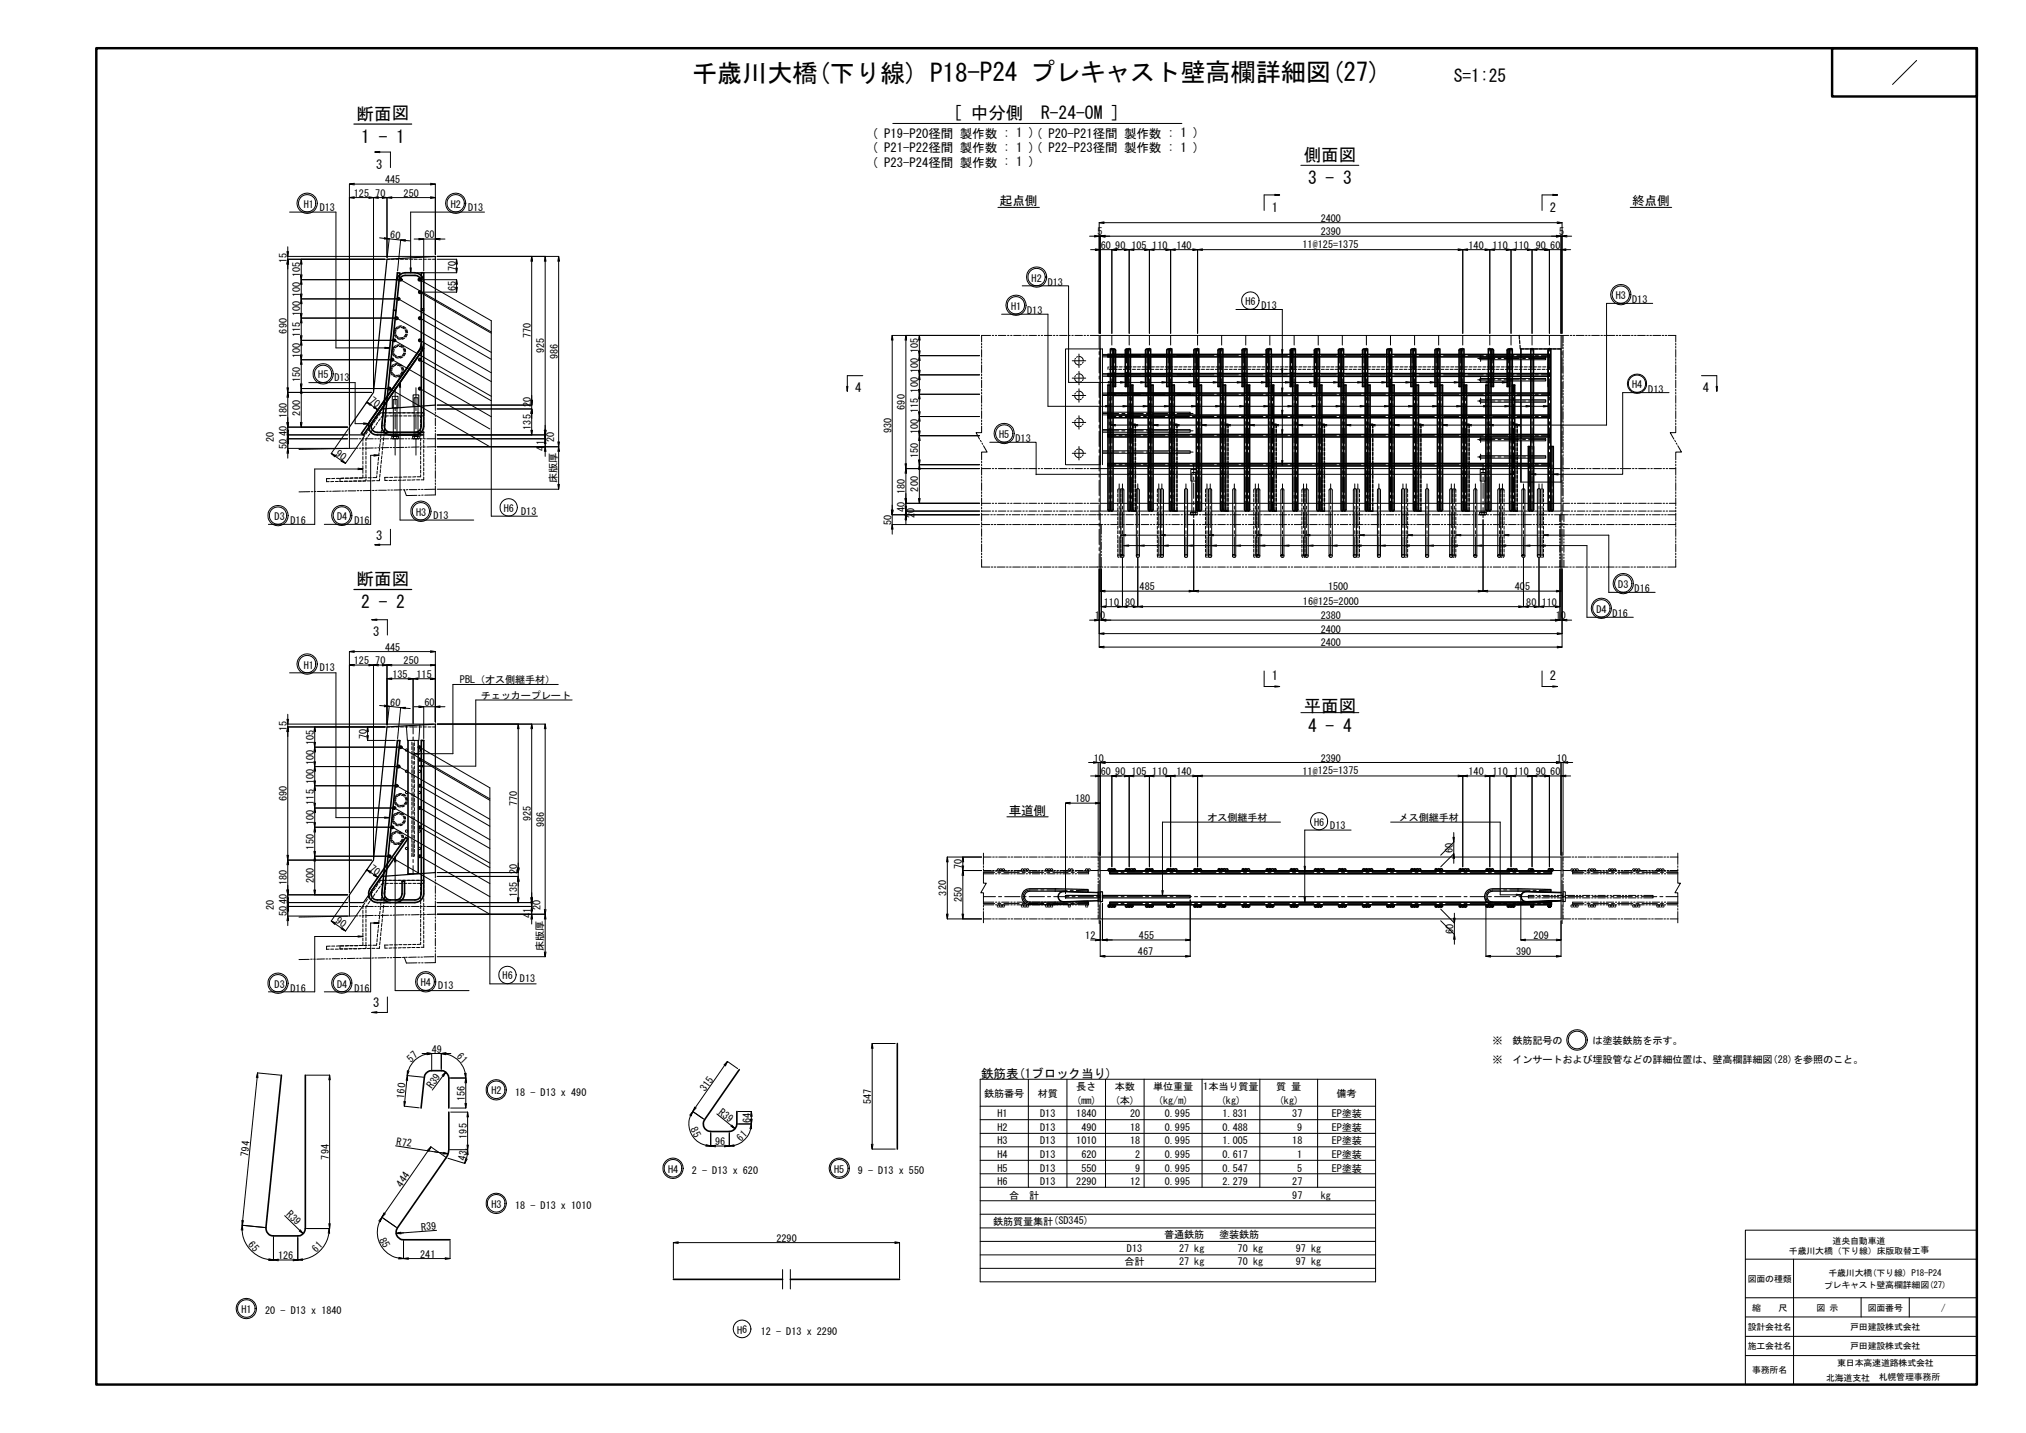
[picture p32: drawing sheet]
<svg xmlns="http://www.w3.org/2000/svg" width="420mm" height="297mm" viewBox="0 0 420 297" stroke-linecap="round" stroke-linejoin="round" font-family="sans-serif">
<defs><g id="words">
<text font-size="5.2" x="143.5" y="17">千歳川大橋(下り線) P18-P24 プレキャスト壁高欄詳細図(27)</text>
<g font-size="3.6">
<text x="301.5" y="17">S=1:25</text>
<text x="74" y="24.8">断面図</text>
<text x="74.9" y="29.6">1 - 1</text>
<text x="197.7" y="24.7">[ 中分側　R-24-OM ]</text>
<text x="270.4" y="33.4">側面図</text>
<text x="271.3" y="38.2">3 - 3</text>
<text x="74" y="121.3">断面図</text>
<text x="74.9" y="126.1">2 - 2</text>
<text x="270.4" y="147.6">平面図</text>
<text x="271.3" y="151.6">4 - 4</text>
</g>
<g font-size="2.6">
<text x="180.8" y="28.6">( P19-P20径間 製作数 : 1 )( P20-P21径間 製作数 : 1 )</text>
<text x="78" y="35">3</text>
<text x="180.8" y="31.6">( P21-P22径間 製作数 : 1 )( P22-P23径間 製作数 : 1 )</text>
<text x="180.8" y="34.5">( P23-P24径間 製作数 : 1 )</text>
<text x="207.4" y="42.6">起点側</text>
<text x="263.8" y="43.9">1</text>
<text x="321.4" y="43.9">2</text>
<text x="338.5" y="42.6">終点側</text>
<text x="177.3" y="81.3">4</text>
<text x="353.1" y="81.3">4</text>
<text x="78" y="111.8">3</text>
<text x="77.4" y="131.9">3</text>
<text x="263.8" y="140.9">1</text>
<text x="321.4" y="140.9">2</text>
<text x="209.2" y="168.9">車道側</text>
<text x="77.4" y="208.7">3</text>
<text x="203.5" y="223.4">鉄筋表(1ブロック当り)</text>
</g>
<text font-size="2.2" x="148.9" y="230.8" transform="rotate(37 148.9 230.8)">R39</text>
<g font-size="2.1">
<text x="73.4" y="40.8">125</text>
<text x="77.8" y="40.8">70</text>
<text x="79.9" y="38">445</text>
<text x="83.7" y="40.8">250</text>
<text x="63" y="43.1">H1</text>
<text x="66.3" y="43.6">D13</text>
<text x="93.5" y="43.1">H2</text>
<text x="97.1" y="43.6">D13</text>
<text x="273.9" y="46">2400</text>
<text x="80.9" y="49.4" transform="rotate(6 80.9 49.4)">60</text>
<text x="88" y="49.4">60</text>
<text x="227.6" y="48.8">5</text>
<text x="228.3" y="51.6">60</text>
<text x="231.3" y="51.6">90</text>
<text x="234.6" y="51.6">105</text>
<text x="239" y="51.6">110</text>
<text x="244" y="51.6">140</text>
<text x="270.1" y="51.4">11@125=1375</text>
<text x="273.9" y="48.8">2390</text>
<text x="304.5" y="51.6">140</text>
<text x="309.5" y="51.6">110</text>
<text x="313.9" y="51.6">110</text>
<text x="318.5" y="51.6">90</text>
<text x="321.5" y="51.6">60</text>
<text x="323.4" y="48.8">5</text>
<text x="59.5" y="54.6" transform="rotate(-90 59.5 54.6)">15</text>
<text x="62.3" y="57.5" transform="rotate(-90 62.3 57.5)">105</text>
<text x="94.5" y="56.2" transform="rotate(-90 94.5 56.2)">70</text>
<text x="213.9" y="58.4">H2</text>
<text x="217.3" y="59.3">D13</text>
<text x="62.3" y="65.6" transform="rotate(-90 62.3 65.6)">100</text>
<text x="62.3" y="61.6" transform="rotate(-90 62.3 61.6)">100</text>
<text x="94.5" y="60.3" transform="rotate(-90 94.5 60.3)">65</text>
<text x="209.7" y="64.2">H1</text>
<text x="213" y="65.1">D13</text>
<text x="258.3" y="63.2">H6</text>
<text x="261.6" y="64.1">D13</text>
<text x="335.1" y="62">H3</text>
<text x="338.5" y="62.9">D13</text>
<text x="59.5" y="69.1" transform="rotate(-90 59.5 69.1)">690</text>
<text x="62.3" y="69.9" transform="rotate(-90 62.3 69.9)">115</text>
<text x="110.1" y="70.1" transform="rotate(-90 110.1 70.1)">770</text>
<text x="62.3" y="74.2" transform="rotate(-90 62.3 74.2)">100</text>
<text x="112.9" y="73.2" transform="rotate(-90 112.9 73.2)">925</text>
<text x="115.7" y="74.5" transform="rotate(-90 115.7 74.5)">986</text>
<text x="190.4" y="77.3" transform="rotate(-90 190.4 77.3)">100</text>
<text x="190.4" y="73.2" transform="rotate(-90 190.4 73.2)">105</text>
<text x="62.3" y="79.2" transform="rotate(-90 62.3 79.2)">150</text>
<text x="66" y="78.4">H5</text>
<text x="69.4" y="79">D13</text>
<text x="190.4" y="81.4" transform="rotate(-90 190.4 81.4)">100</text>
<text x="338.5" y="80.5">H4</text>
<text x="341.8" y="81.4">D13</text>
<text x="59.5" y="86.6" transform="rotate(-90 59.5 86.6)">180</text>
<text x="62.3" y="86.1" transform="rotate(-90 62.3 86.1)">200</text>
<text x="110.1" y="89.1" transform="rotate(-90 110.1 89.1)">135</text>
<text x="110.1" y="84.3" transform="rotate(-90 110.1 84.3)">20</text>
<text x="184.9" y="89.7" transform="rotate(-90 184.9 89.7)">930</text>
<text x="187.7" y="84.9" transform="rotate(-90 187.7 84.9)">690</text>
<text x="190.4" y="90" transform="rotate(-90 190.4 90)">100</text>
<text x="190.4" y="85.6" transform="rotate(-90 190.4 85.6)">115</text>
<text x="56.8" y="91.6" transform="rotate(-90 56.8 91.6)">20</text>
<text x="59.5" y="93" transform="rotate(-90 59.5 93)">50</text>
<text x="59.5" y="90.4" transform="rotate(-90 59.5 90.4)">40</text>
<text x="112.9" y="93.4" transform="rotate(-90 112.9 93.4)">41</text>
<text x="114.9" y="91.6" transform="rotate(-90 114.9 91.6)">20</text>
<text x="190.4" y="95" transform="rotate(-90 190.4 95)">150</text>
<text x="207.2" y="90.8">H5</text>
<text x="210.6" y="91.7">D13</text>
<text x="115.5" y="100.2" transform="rotate(-90 115.5 100.2)">床版厚</text>
<text x="190.4" y="101.9" transform="rotate(-90 190.4 101.9)">200</text>
<text x="56.9" y="107.8">D3</text>
<text x="69.9" y="107.8">D4</text>
<text x="86.3" y="106.9">H3</text>
<text x="89.9" y="107.5">D13</text>
<text x="104.5" y="106.1">H6</text>
<text x="108.1" y="106.7">D13</text>
<text x="187.7" y="106.2" transform="rotate(-90 187.7 106.2)">40</text>
<text x="187.7" y="102.4" transform="rotate(-90 187.7 102.4)">180</text>
<text x="189.6" y="107.4" transform="rotate(-90 189.6 107.4)">20</text>
<text x="60.3" y="108.7">D16</text>
<text x="73.5" y="108.7">D16</text>
<text x="184.9" y="108.8" transform="rotate(-90 184.9 108.8)">50</text>
<text x="228.9" y="125.6">110</text>
<text x="233.3" y="125.6">80</text>
<text x="236.3" y="122.3">485</text>
<text x="270.2" y="125.4">16@125=2000</text>
<text x="275.4" y="122.3">1500</text>
<text x="314.1" y="122.3">405</text>
<text x="316.5" y="125.6">80</text>
<text x="319.7" y="125.6">110</text>
<text x="335.6" y="121.9">D3</text>
<text x="339" y="122.8">D16</text>
<text x="227.1" y="128.4">10</text>
<text x="273.9" y="131.1">2400</text>
<text x="273.9" y="128.4">2380</text>
<text x="322.7" y="128.4">10</text>
<text x="331.1" y="127">D4</text>
<text x="334.4" y="127.9">D16</text>
<text x="73.4" y="137.7">125</text>
<text x="77.8" y="137.7">70</text>
<text x="79.9" y="134.9">445</text>
<text x="83.7" y="137.7">250</text>
<text x="273.9" y="133.9">2400</text>
<text x="63" y="138.6">H1</text>
<text x="66.3" y="139.1">D13</text>
<text x="81.4" y="140.5">135</text>
<text x="86.4" y="140.5">115</text>
<text x="95.4" y="141.6">PBL（オス側継手材）</text>
<text x="80.9" y="146.3" transform="rotate(6 80.9 146.3)">60</text>
<text x="88" y="146.3">60</text>
<text x="99.7" y="144.8">チェッカープレート</text>
<text x="59.5" y="151.5" transform="rotate(-90 59.5 151.5)">15</text>
<text x="65.1" y="154.4" transform="rotate(-90 65.1 154.4)">105</text>
<text x="76" y="153.2" transform="rotate(-90 76 153.2)">70</text>
<text x="65.1" y="158.5" transform="rotate(-90 65.1 158.5)">100</text>
<text x="226.9" y="157.9">10</text>
<text x="228.3" y="160.7">60</text>
<text x="231.3" y="160.7">90</text>
<text x="234.6" y="160.7">105</text>
<text x="239" y="160.7">110</text>
<text x="244" y="160.7">140</text>
<text x="270.1" y="160.6">11@125=1375</text>
<text x="273.9" y="157.9">2390</text>
<text x="304.5" y="160.7">140</text>
<text x="309.5" y="160.7">110</text>
<text x="313.9" y="160.7">110</text>
<text x="318.5" y="160.7">90</text>
<text x="321.5" y="160.7">60</text>
<text x="322.9" y="157.9">10</text>
<text x="59.5" y="166.1" transform="rotate(-90 59.5 166.1)">690</text>
<text x="65.1" y="166.8" transform="rotate(-90 65.1 166.8)">115</text>
<text x="65.1" y="162.5" transform="rotate(-90 65.1 162.5)">100</text>
<text x="107.3" y="167.1" transform="rotate(-90 107.3 167.1)">770</text>
<text x="223" y="166.3">180</text>
<text x="65.1" y="171.1" transform="rotate(-90 65.1 171.1)">100</text>
<text x="110.1" y="170.1" transform="rotate(-90 110.1 170.1)">925</text>
<text x="112.9" y="171.4" transform="rotate(-90 112.9 171.4)">986</text>
<text x="250.4" y="170.2">オス側継手材</text>
<text x="272.5" y="171.2">H6</text>
<text x="275.9" y="171.7">D13</text>
<text x="290.1" y="170.2">メス側継手材</text>
<text x="65.1" y="176.1" transform="rotate(-90 65.1 176.1)">150</text>
<text x="301.3" y="176.8" transform="rotate(-90 301.3 176.8)">60</text>
<text x="59.5" y="183.5" transform="rotate(-90 59.5 183.5)">180</text>
<text x="65.1" y="183" transform="rotate(-90 65.1 183)">200</text>
<text x="107.3" y="181.2" transform="rotate(-90 107.3 181.2)">20</text>
<text x="196.3" y="185.6" transform="rotate(-90 196.3 185.6)">320</text>
<text x="199.5" y="180.1" transform="rotate(-90 199.5 180.1)">70</text>
<text x="56.8" y="188.6" transform="rotate(-90 56.8 188.6)">20</text>
<text x="59.5" y="189.9" transform="rotate(-90 59.5 189.9)">50</text>
<text x="59.5" y="187.3" transform="rotate(-90 59.5 187.3)">40</text>
<text x="107.3" y="186" transform="rotate(-90 107.3 186)">135</text>
<text x="110.1" y="190.3" transform="rotate(-90 110.1 190.3)">41</text>
<text x="112.1" y="188.6" transform="rotate(-90 112.1 188.6)">20</text>
<text x="199.5" y="187.1" transform="rotate(-90 199.5 187.1)">250</text>
<text x="112.7" y="197.1" transform="rotate(-90 112.7 197.1)">床版厚</text>
<text x="225.1" y="194.7">12</text>
<text x="236.2" y="194.7">455</text>
<text x="301.4" y="193.6" transform="rotate(-90 301.4 193.6)">60</text>
<text x="318" y="194.7">209</text>
<text x="104.2" y="203">H6</text>
<text x="107.8" y="203.6">D13</text>
<text x="236" y="198">467</text>
<text x="314.4" y="198">390</text>
<text x="56.9" y="204.8">D3</text>
<text x="60.3" y="205.6">D16</text>
<text x="69.9" y="204.7">D4</text>
<text x="73.5" y="205.6">D16</text>
<text x="87.3" y="204.4">H4</text>
<text x="90.9" y="205">D13</text>
<text x="85.3" y="220.3" transform="rotate(-42 85.3 220.3)">57</text>
<text x="89.5" y="218.2">49</text>
<text x="94.6" y="219.1" transform="rotate(46 94.6 219.1)">61</text>
<text x="309.5" y="216.4">※　鉄筋記号の　　　は塗装鉄筋を示す。</text>
<text x="309.5" y="220.4">※　インサートおよび埋設管などの詳細位置は、壁高欄詳細図(28)を参照のこと。</text>
<text x="83.8" y="227.7" transform="rotate(-84 83.8 227.7)">160</text>
<text x="101.9" y="226.8">H2</text>
<text x="106.8" y="227.1">18 - D13 x 490</text>
<text x="204.1" y="227.4">鉄筋番号</text>
<text x="215.2" y="227.4">材質</text>
<text x="223.2" y="226">長さ</text>
<text x="231.2" y="226">本数</text>
<text x="239.1" y="226">単位重量</text>
<text x="249.5" y="226">1本当り質量</text>
<text x="264.7" y="226">質 量</text>
<text x="277.2" y="227.4">備考</text>
<text x="96.4" y="228.2" transform="rotate(-90 96.4 228.2)">156</text>
<text x="155.6" y="232.8" transform="rotate(-90 155.6 232.8)">64</text>
<text x="180.7" y="228.8" transform="rotate(-90 180.7 228.8)">547</text>
<text x="206.9" y="231.6">H1</text>
<text x="215.7" y="231.6">D13</text>
<text x="223.2" y="231.6">1840</text>
<text x="223.2" y="228.8">(mm)</text>
<text x="231.2" y="228.8">(本)</text>
<text x="234.4" y="231.6">20</text>
<text x="240.1" y="228.8">(kg/m)</text>
<text x="241.5" y="231.6">0.995</text>
<text x="253.2" y="228.8">(kg)</text>
<text x="253.5" y="231.6">1.831</text>
<text x="265.2" y="228.8">(kg)</text>
<text x="268" y="231.6">37</text>
<text x="276.2" y="231.6">EP塗装</text>
<text x="51.5" y="239.8" transform="rotate(-84 51.5 239.8)">794</text>
<text x="82.2" y="237.3" transform="rotate(8 82.2 237.3)">R72</text>
<text x="96.8" y="236" transform="rotate(-90 96.8 236)">195</text>
<text x="143.1" y="234.1" transform="rotate(63 143.1 234.1)">85</text>
<text x="148.3" y="237.3">96</text>
<text x="153.7" y="236.7" transform="rotate(-46 153.7 236.7)">61</text>
<text x="206.9" y="237.2">H3</text>
<text x="206.9" y="234.4">H2</text>
<text x="215.7" y="237.2">D13</text>
<text x="215.7" y="234.4">D13</text>
<text x="223.2" y="237.2">1010</text>
<text x="224.3" y="234.4">490</text>
<text x="234.4" y="237.2">18</text>
<text x="234.4" y="234.4">18</text>
<text x="241.5" y="237.2">0.995</text>
<text x="241.5" y="234.4">0.995</text>
<text x="253.5" y="237.2">1.005</text>
<text x="253.5" y="234.4">0.488</text>
<text x="268" y="237.2">18</text>
<text x="269" y="234.4">9</text>
<text x="276.2" y="237.2">EP塗装</text>
<text x="276.2" y="234.4">EP塗装</text>
<text x="68.2" y="240.3" transform="rotate(-90 68.2 240.3)">794</text>
<text x="138.6" y="243.1">H4</text>
<text x="143.5" y="243.4">2 - D13 x 620</text>
<text x="173" y="243.1">H5</text>
<text x="177.9" y="243.4">9 - D13 x 550</text>
<text x="206.9" y="242.8">H5</text>
<text x="206.9" y="245.6">H6</text>
<text x="206.9" y="240.1">H4</text>
<text x="215.7" y="242.8">D13</text>
<text x="215.7" y="245.6">D13</text>
<text x="215.7" y="240.1">D13</text>
<text x="223.2" y="245.6">2290</text>
<text x="224.3" y="240.1">620</text>
<text x="224.3" y="242.8">550</text>
<text x="234.4" y="245.6">12</text>
<text x="235.4" y="240.1">2</text>
<text x="235.4" y="242.8">9</text>
<text x="241.5" y="242.8">0.995</text>
<text x="241.5" y="245.6">0.995</text>
<text x="241.5" y="240.1">0.995</text>
<text x="253.5" y="245.6">2.279</text>
<text x="253.5" y="242.8">0.547</text>
<text x="253.5" y="240.1">0.617</text>
<text x="268" y="245.6">27</text>
<text x="269" y="240.1">1</text>
<text x="269" y="242.8">5</text>
<text x="276.2" y="242.8">EP塗装</text>
<text x="276.2" y="240.1">EP塗装</text>
<text x="59.3" y="251.9" transform="rotate(44 59.3 251.9)">R39</text>
<text x="101.9" y="250.3">H3</text>
<text x="106.8" y="250.6">18 - D13 x 1010</text>
<text x="209.3" y="248.4">合　計</text>
<text x="268" y="248.4">97</text>
<text x="273.9" y="248.4">kg</text>
<text x="78.6" y="257" transform="rotate(63 78.6 257)">85</text>
<text x="87.4" y="255.1" transform="rotate(-5 87.4 255.1)">R39</text>
<text x="161" y="257.4">2290</text>
<text x="206" y="253.9">鉄筋質量集計(SD345)</text>
<text x="241.4" y="256.6">普通鉄筋</text>
<text x="252.8" y="256.6">塗装鉄筋</text>
<text x="51.4" y="258.1" transform="rotate(48 51.4 258.1)">65</text>
<text x="57.7" y="261">126</text>
<text x="65.6" y="259.7" transform="rotate(-46 65.6 259.7)">61</text>
<text x="87.1" y="260.7">241</text>
<text x="233.2" y="262.2">合計</text>
<text x="233.7" y="259.4">D13</text>
<text x="244.5" y="259.4">27 kg</text>
<text x="244.5" y="262.2">27 kg</text>
<text x="256.7" y="259.4">70 kg</text>
<text x="256.7" y="262.2">70 kg</text>
<text x="268.7" y="259.4">97 kg</text>
<text x="268.7" y="262.2">97 kg</text>
<text x="50.1" y="272.2">H1</text>
<text x="55" y="272.4">20 - D13 x 1840</text>
<text x="152.9" y="276.4">H6</text>
<text x="157.8" y="276.7">12 - D13 x 2290</text>
</g>
<g font-size="2">
<text x="76.5" y="83.4" transform="rotate(36 76.5 83.4)">70</text>
<text x="69.4" y="94.3" transform="rotate(36 69.4 94.3)">90</text>
<text x="76.5" y="180.3" transform="rotate(36 76.5 180.3)">70</text>
<text x="69.4" y="191.2" transform="rotate(36 69.4 191.2)">90</text>
<text x="89.6" y="225.8" transform="rotate(-53 89.6 225.8)">R39</text>
<text x="146.2" y="226.3" transform="rotate(-54 146.2 226.3)">315</text>
<text x="96.4" y="240.7" transform="rotate(-79 96.4 240.7)">43</text>
<text x="83.2" y="246.2" transform="rotate(-54 83.2 246.2)">444</text>
</g>
<g font-size="1.8">
<text x="380.1" y="257.9">道央自動車道</text>
<text x="371" y="259.9">千歳川大橋（下り線）床版取替工事</text>
<text x="362.4" y="265.7">図面の種類</text>
<text x="378.2" y="267.1">プレキャスト壁高欄詳細図(27)</text>
<text x="379.2" y="264.4">千歳川大橋(下り線) P18-P24</text>
<text x="362.4" y="275.7">設計会社名</text>
<text x="363.3" y="271.7">縮　　尺</text>
<text x="376.7" y="271.7">図 示</text>
<text x="383.7" y="275.7">戸田建設株式会社</text>
<text x="387.3" y="271.7">図面番号</text>
<text x="402.5" y="271.7">/</text>
<text x="362.4" y="279.7">施工会社名</text>
<text x="383.7" y="279.7">戸田建設株式会社</text>
<text x="363.3" y="284.7">事務所名</text>
<text x="378.7" y="286.2">北海道支社　札幌管理事務所</text>
<text x="381" y="283.2">東日本高速道路株式会社</text>
</g>
</g></defs>
<g fill="none" stroke="#000" stroke-width=".21">
<path d="M397.5 12.5l-5 5M73.5 38l-1 .2h17.8l-1 .1M73.5 38.3l-1-.1v50M77.8 31.5h3.2v3.2M78.8 31.4l-1 .1 1 .1M89.3 38l1 .2v14.6M185.2 25.6h59.9M269.8 34.3h12M59.7 53.1h30.2M59.7 51.2v1.9l-.2-1M59.7 53.1v.6M59.7 53.7h20.2"/>
<path d="M59.7 53.7l-.2 1.1M59.8 54.8l-.1-1.1v27.6l-.2-.9M59.8 52.1l-.1 1M60.1 44h9.6v28.1h11.1M62.5 53.7l-.2 1.1M62.5 58h20.1M62.5 58l-.2 .9M62.6 54.8l-.1-1.1v4.3l-.2-1M62.6 57l-.1 1M62.6 58.9l-.1-.9v4l-.2-1.1M72.5 41l1 .1M73.5 40.8l-1 .2h5l-1 .1"/>
<path d="M76.5 40.8l1 .2M77.5 41v40M77.5 41l1 .1M78.5 40.8l-1 .2h2.8l-1 .1M78.7 49.3l2 .2-1 .1M79.3 40.8l1 .2M79.7 49.3l1 .2M80.3 41l1 .1M80.3 53.7h.5M80.3 41v12.4M80.7 49.5l2.4 .3M80.7 49.5l-.4 3.9"/>
<path d="M81.1 53.7h.7M81.3 40.8l-1 .2h10l-1 .1M82.1 53.7h.6M83 53.7h.7M83 58l18.9 10.8M83.1 49.8l1 .2M83.1 49.8l-.6 6.4M84 53.7h.6M84.1 49.7l-1 .1 2 .1M85 53.7h.6M85 55.5l.2 1 .1-1M85.9 53.7h.6"/>
<path d="M85.9 49.6h2l-1 .1M86.9 53.7h.6M86.9 49.4l1 .2M87.1 58l14.8 8.5v40.5h9.6M87.4 58h7.3l-.2 .9M87.8 53.7h.6M87.9 49.6h2.4l1 .1M87.9 49.6v6.6M88.8 53.7h.6M89.3 40.8l1 .2M89.7 53.7h.6M90.7 53.7h4l-.2 1.1"/>
<path d="M90.7 53.1h25.2l-.2 1.1M91.3 49.4l-1 .2h2M94.9 54.8l-.2-1.1v2.8l-.2-.9M94.9 58.9l-.2-.9v2.6l-.2-1.1M94.9 55.6l-.2 .9h-8.3M94.9 59.5l-.2 1.1h-7.2M100.5 44h-15.3v12.5M110.3 53.1l-.2 1.1M110.4 54.2l-.1-1.1v30.9l-.2-1M113.1 53.1l-.2 1.1M113.2 54.2l-.1-1.1v37.9l-.2-1.1M116 54.2l-.1-1.1v39.5l-.2-1"/>
<path d="M207 43h8.6M212 59.2h9.6v20.1h91M226 49h2l-1 .1M226.2 51.8h2l-1.1 .1M227 48.8l1.2 .2M227.1 51.6l1.1 .2h2.4M228.2 49l1 .1M228.2 49v20.1M229 46l-1 .2h95.9l-1 .1M229 46.3l-1-.1v22.9M229.2 48.8l-1 .2h95.5l-.9 .1M230.6 51.8v17.3"/>
<path d="M230.6 51.8l1 .1M231.6 51.6l-1 .2h3.6l-1 .1M233.2 51.6l1 .2M234.2 51.8v17.3M234.2 51.8l1 .1M235.2 51.6l-1 .2h4.2l-1 .1M237.4 51.6l1 .2M238.4 51.8v17.3M238.4 51.8l.9 .1M239.3 51.6l-.9 .2h4.4l-1 .1M241.8 51.6l1 .2M242.8 51.8v17.3"/>
<path d="M242.8 51.8l.9 .1M243.7 51.6l-.9 .2h5.6l-1.1 .1M247.3 51.6l2.1 .3M248.4 51.8v17.3M249.4 51.6l-1 .2h54.9l-.9 .1M264.4 40.3l1 .1-1 .1M265.4 40.4h-3.2v3.2M302.4 51.6l.9 .2M303.3 51.8v17.3M303.3 51.8l1.1 .1M304.4 51.6l-1.1 .2h5.7l-1.1 .1M307.9 51.6l1.1 .2"/>
<path d="M309 51.8v17.3M309 51.8l.9 .1M309.9 51.6l-.9 .2h4.4l-1.1 .1M312.3 51.6l1.1 .2M313.4 51.8v17.3M313.4 51.8l.9 .1M314.3 51.6l-.9 .2h4.3l-1 .1M316.7 51.6l1 .2M317.7 51.8v17.3M317.7 51.8l1 .1M318.7 51.6l-1 .2h3.6l-1 .1M320.3 51.6l1 .2"/>
<path d="M321.3 51.8h2.4l1 .1M321.3 51.8v17.3M322 40.3l1 .1-1 .1M322.8 48.8l.9 .2M322.9 46l1 .2v22.9M323 40.4h-3.2v3.2M323.7 49v20.1M323.7 49l1.3 .1M324.7 51.6l-1 .2h2M325 48.8l-1.1 .2h2M338.1 43h8.6M62.5 74.6l-.2 .9"/>
<path d="M62.5 70.5l-.2 1.1M62.5 62h19.7M62.5 65.9h19.3M62.5 74.6h18.5M62.5 70.5h18.9M62.5 65.9l-.2 1.1M62.6 63l-.1-1v3.9l-.2-.9M62.6 65l-.1 .9M62.6 75.5l-.1-.9v5.9l-.2-.9M62.6 71.6l-.1-1.1v4.1l-.2-1M62.6 79.6l-.1 .9M62.6 73.6l-.1 1"/>
<path d="M62.6 67l-.1-1.1v4.6l-.2-.9M62.6 69.6l-.1 .9M62.6 60.9l-.3 2.1M64 79.3h9.6v8.5h2.8M79.8 72l1 .1-1 .1M81 76.3l-.1 .6M81 77.2l.4 .6M81.1 76.8l.2 .6M81.4 76.3l-.1 .6M81.4 77.2l.4 .5M81.4 74.6l20.5 11.8M81.4 72.4v.6"/>
<path d="M81.4 73.3l.4 .6M81.4 75.9l-.3 .5M81.4 77.6l.6 .4M81.5 72.9l.1 .6M81.6 75.5l-.5 .5M81.6 78l.6 .2M81.7 72.4l-.1 .6M81.7 73.3l.5 .5M81.8 70.5l20.1 11.6M81.8 68.5l-.1 .6M81.8 69.4l.4 .6M81.9 72l-.4 .5"/>
<path d="M81.9 73.7l.5 .4M81.9 69l.1 .6M81.9 75.4h.6M82 71.6l-.4 .5M82 74.1l.6 .1M82.1 75.7l-.6 .4M82.2 68.5l-.1 .6M82.2 69.4l.4 .5M82.2 68.1l-.3 .5M82.2 69.8l.6 .4M82.2 65.9l19.7 11.4M82.3 75.5l-.6 .2"/>
<path d="M82.4 75.7l.6 .2M82.4 67.8l-.5 .4M82.4 70.2l.6 .1M82.5 71.8l-.6 .3M82.6 75.6l.6 .3M82.6 62l19.3 11M82.7 77.7l-.6 .1M82.7 71.6l-.6 .2M82.8 71.8l.6 .2M82.9 75.5l.5 .4M82.9 67.9l-.6 .3M82.9 77.8l-.6 .2"/>
<path d="M83 71.5h-.7M83 79.3v28.5h15.2M83 71.7l.6 .3M83.1 73.9h-.6M83.1 67.7l-.6 .2M83.1 77.9l-.6 .2M83.2 76.2l.2 .6M83.2 67.9l.6 .2M83.3 71.6l.5 .4M83.3 73.9l-.6 .2M83.3 77.1l-.3 .5M83.3 67.6h-.6"/>
<path d="M83.4 76.1l.2 .7M83.4 67.8l.6 .3M83.5 77.1l-.3 .5M83.5 70h-.6M83.6 76.1l.1 .7M83.6 74l-.6 .2M83.6 72.3l.2 .6M83.6 67.7l.6 .4M83.7 77.1l-.3 .6M83.7 73.2l-.3 .5M83.7 70l-.6 .2M83.8 72.2l.1 .7"/>
<path d="M83.9 73.2l-.3 .5M83.9 72.2l.2 .7M83.9 70.1l-.6 .2M84 68.3l.2 .7M84.1 73.2l-.3 .6M84.1 69.3l-.3 .5M84.2 68.3l.2 .7M84.3 69.3l-.3 .5M84.4 68.3l.1 .7M84.4 69.3l-.2 .6M87.1 60.6l14.8 8.5M87.1 65.9l14.8 8.6"/>
<path d="M87.1 70.5l14.8 8.6M87.1 74.6l14.8 8.5M178.9 77.9h-3.2v3.2M185.2 70.5l-.2-1v37.2l-.1-1M187.9 69.5l-.2 1M188 70.5l-.1-1v27.6l-.2-1M190.7 77.7l-.2 1M190.7 69.5l-.2 1M190.7 73.7h12.4M190.7 77.7h12.4M190.8 78.7l-.1-1v4l-.2-1M190.8 74.7l-.1-1v4l-.2-1"/>
<path d="M190.8 70.5l-.1-1v4.2l-.2-1M190.8 76.7l-.1 1M190.8 72.7l-.3 2M203.1 69.5h-18.1l-.1 1M203.6 71.2v.3M203.6 71.8v.4M203.6 72.5v1.6M203.6 74.4v.3M203.6 75v.3M203.6 75.6v1.6M203.6 77.5v.4M203.6 78.2v.3"/>
<path d="M203.6 78.8v1.6M205.4 69.5h-1.8v1.4M205.8 69.5h.3M206.4 69.5h.3M207 69.5h1.6M207.7 65.1h9.6v19.1h103.8M208.9 69.5h.3M209.6 69.5h.3M210.2 69.5h1.6M212.1 69.5h.3M212.8 69.5h.3M213.4 69.5h1.6"/>
<path d="M215.3 69.5h.3M215.9 69.5h.3M216.6 69.5h1.5M218.5 69.5h.3M219.1 69.5h.3M219.7 69.5h1.6M221 72.3h7.2v24h-7.2zM221.6 69.5h.3M222.3 69.5h.3M222.4 74.8h2.8M222.4 78.4h2.8M222.9 78.4a.87 .87 0 0 0 .9 .9"/>
<path d="M222.9 74.8a.87 .87 0 0 0 .9 .9M222.9 69.5h1.6M223 77.9l-.1 .2M223 74.3l-.1 .2M223.5 77.5l-.2 .2M223.5 73.9l-.2 .2M223.8 77.5a.87 .87 0 0 1 .9 .9M223.8 73.9a.87 .87 0 0 1 .9 .9M223.8 73.4v2.8M223.8 77v2.8M224.3 79.1l-.3 .1M224.3 75.5l-.3 .1"/>
<path d="M224.6 78.6l-.1 .3M224.6 75l-.1 .3M224.8 69.5h.3M225.5 69.5h.3M226.1 69.5h1.9v2.7M228 72.9v.6M228 74.1v3.2M228 78v.6M228 79.2v3.2M228.2 72.3h.4v24M228.6 77.4h18.2v.6h-18.2M228.6 73.5h18.2v.5h-18.2"/>
<path d="M229.8 79.1l1 .2-1 .1M229.9 76.1l-.1 .5M230 79.8v2M230.1 76.6h.6M230.2 76.1h.6M230.6 69.5v2M230.6 72.2v.6M230.6 73.4v3.2M230.6 77.2v.7M230.6 78.5v3.2M231 76.6h.7M231.1 72.3v2.9"/>
<path d="M231.1 75.9v.6M231.1 77.2v2.9M231.2 76.1h.6M232 76.6h.6M232.1 76.1h.6M232.4 79.1l1 .2-1 .1M232.9 76.6h.7M233.1 76.1h.6M233.6 72.3v2.9M233.6 75.9v.6M233.6 77.2v2.9M233.9 76.6h.6"/>
<path d="M234 76.1h.6M234.2 69.5v2M234.2 72.2v.6M234.2 73.4v3.2M234.2 77.2v.7M234.2 78.5v3.2M234.7 79.8v2M234.9 76.6h.6M235 76.1h.6M235.8 76.6h.7M235.9 76.1h.6M236.5 79.1l1.1 .2-1.1 .1"/>
<path d="M236.8 76.6h.6M236.9 76.1h.6M237.7 76.6h.7M237.8 76.1h.7M237.9 72.3v2.9M237.9 75.9v.6M237.9 77.2v2.9M238.4 69.5v2M238.4 72.2v.6M238.4 73.4v3.2M238.4 77.2v.7M238.4 78.5v3.2"/>
<path d="M238.7 76.6h.6M238.8 76.1h.6M238.9 79.8v2M239.6 76.6h.7M239.7 76.1h.7M240.6 76.6h.6M240.7 76.1h.6M241 79.1l1 .2-1 .1M241.5 76.6h.7M241.7 76.1h.6M242.3 72.3v2.9M242.3 75.9v.6"/>
<path d="M242.3 77.2v2.9M242.5 76.6h.6M242.6 76.1h.6M242.8 69.5v2M242.8 72.2v.6M242.8 73.4v3.2M242.8 77.2v.7M242.8 78.5v3.2M243.3 79.8v2M243.4 76.6h.7M243.6 76.1h.6M244.4 76.6h.7"/>
<path d="M244.5 76.1h.6M245.4 76.6h.6M245.5 76.1h.6M246.3 76.6h.7M246.4 76.1h.6M246.5 79.1l1.1 .2-1.1 .1M247.3 76.6h.6M247.4 76.1h.6M247.9 72.3v2.9M247.9 75.9v.6M247.9 77.2v2.9M247.9 73.7h-19.3"/>
<path d="M247.9 77.7h-19.3M248.2 76.6h.7M248.3 76.1h.7M248.4 69.5v2M248.4 72.2v.6M248.4 73.4v3.2M248.4 77.2v.7M248.4 78.5v3.2M248.6 73.7h3.1M248.6 77.7h3.1M248.9 79.8v2M249.2 76.6h.6"/>
<path d="M249.3 76.1h.6M250.1 76.6h.7M250.3 76.1h.6M251.1 76.6h.6M251.2 76.1h.6M251.6 79.1l1 .2-1 .1M252 76.6h.7M252.2 76.1h.6M252.4 73.7h.6M252.4 77.7h.6M252.8 72.3v2.9M252.8 75.9v.6"/>
<path d="M252.8 77.2v2.9M253 76.6h.6M253.1 76.1h.6M253.4 69.5v2M253.4 72.2v.6M253.4 73.4v3.2M253.4 77.2v.7M253.4 78.5v3.2M253.6 73.7h3.2M253.6 77.7h3.2M253.9 79.8v2M253.9 76.6h.7"/>
<path d="M254.1 76.1h.6M254.9 76.6h.7M255 76.1h.6M255.9 76.6h.6M256 76.1h.6M256.3 64.2h9.6v32.3M256.6 79.1l1 .2-1 .1M256.8 76.6h.7M256.9 76.1h.6M257.5 73.7h.6M257.5 77.7h.6M257.8 76.6h.6"/>
<path d="M257.8 72.3v2.9M257.8 75.9v.6M257.8 77.2v2.9M257.9 76.1h.6M258.3 69.5v2M258.3 72.2v.6M258.3 73.4v3.2M258.3 77.2v.7M258.3 78.5v3.2M258.7 73.7h3.2M258.7 77.7h3.2M258.7 76.6h.7"/>
<path d="M258.8 76.1h.7M258.9 79.8v2M259.7 76.6h.6M259.8 76.1h.6M260.6 76.6h.7M260.8 76.1h.6M261.6 76.6h.6M261.6 79.1l1 .2-1 .1M261.7 76.1h.6M262.5 73.7h.7M262.5 77.7h.7M262.5 76.6h.7"/>
<path d="M262.7 76.1h.6M262.8 72.3v2.9M262.8 75.9v.6M262.8 77.2v2.9M263.3 69.5v2M263.3 72.2v.6M263.3 73.4v3.2M263.3 77.2v.7M263.3 78.5v3.2M263.5 76.6h.6M263.6 76.1h.6M263.8 77.7h3.2"/>
<path d="M263.8 73.7h3.2M263.9 79.8v2M264.4 76.6h.7M264.6 76.1h.6M265.4 76.6h.7M265.5 76.1h.6M265.8 72.5l.1 1 .2-1M265.8 76.4l.1 1 .2-1M266.4 76.6h.6M266.5 76.1h.6M266.6 79.1l1 .2-1 .1M267.3 76.6h.7"/>
<path d="M267.4 76.1h.6M267.6 77.7h.7M267.6 73.7h.7M267.8 72.3v2.9M267.8 75.9v.6M267.8 77.2v2.9M268.3 76.6h.6M268.4 69.5v2M268.4 72.2v.6M268.4 73.4v3.2M268.4 77.2v.7M268.4 78.5v3.2"/>
<path d="M268.4 76.1h.6M268.9 77.7h3.2M268.9 73.7h3.2M268.9 79.8v2M269.2 76.6h.7M269.4 76.1h.6M270.2 76.6h.6M270.3 76.1h.6M271.1 76.6h.7M271.3 76.1h.6M271.6 79.1l1 .2-1 .1M272.1 76.6h.6"/>
<path d="M272.2 76.1h.6M272.7 77.7h.6M272.7 73.7h.6M272.8 72.3v2.9M272.8 75.9v.6M272.8 77.2v2.9M273 76.6h.7M273.2 76.1h.6M273.4 69.5v2M273.4 72.2v.6M273.4 73.4v3.2M273.4 77.2v.7"/>
<path d="M273.4 78.5v3.2M273.9 79.8v2M274 77.7h3.1M274 73.7h3.1M274 76.6h.6M274.1 76.1h.6M274.9 76.6h.7M275.1 76.1h.6M275.9 76.6h.7M276 76.1h.6M276.6 79.1l1 .2-1 .1M276.8 76.6h.7"/>
<path d="M277 76.1h.6M277.8 77.7h.6M277.8 73.7h.6M277.8 72.3v2.9M277.8 75.9v.6M277.8 77.2v2.9M277.8 76.6h.7M277.9 76.1h.7M278.4 69.5v2M278.4 72.2v.6M278.4 73.4v3.2M278.4 77.2v.7"/>
<path d="M278.4 78.5v3.2M278.8 76.6h.6M278.9 79.8v2M278.9 76.1h.6M279 77.7h3.2M279 73.7h3.2M279.7 76.6h.7M279.9 76.1h.6M280.7 76.6h.6M280.8 76.1h.6M281.5 79.1l1.1 .2-1.1 .1M281.6 76.6h.7"/>
<path d="M281.8 76.1h.6M282.6 76.6h.6M282.7 76.1h.6M282.9 77.7h.6M282.9 73.7h.6M282.9 72.3v2.9M282.9 75.9v.6M282.9 77.2v2.9M283.4 69.5v2M283.4 72.2v.6M283.4 73.4v3.2M283.4 77.2v.7"/>
<path d="M283.4 78.5v3.2M283.5 76.6h.7M283.7 76.1h.6M283.9 79.8v2M284.1 77.7h3.2M284.1 73.7h3.2M284.5 76.6h.6M284.6 76.1h.6M285.4 76.6h.7M285.6 76.1h.6M286.4 76.6h.7M286.5 76.1h.6"/>
<path d="M286.5 79.1l1.1 .2-1.1 .1M287.3 76.6h.7M287.5 76.1h.6M287.9 72.3v2.9M287.9 75.9v.6M287.9 77.2v2.9M287.9 77.7h.7M287.9 73.7h.7M288.3 76.6h.7M288.4 69.5v2M288.4 72.2v.6M288.4 73.4v3.2"/>
<path d="M288.4 77.2v.7M288.4 78.5v3.2M288.4 76.1h.7M288.9 79.8v2M289.2 77.7h3.2M289.2 73.7h3.2M289.3 76.6h.6M289.4 76.1h.6M290.2 76.6h.7M290.4 76.1h.6M291.2 76.6h.6M291.3 76.1h.6"/>
<path d="M291.5 79.1l1.1 .2-1.1 .1M292.1 76.6h.7M292.3 76.1h.6M292.9 72.3v2.9M292.9 75.9v.6M292.9 77.2v2.9M293 77.7h.7M293 73.7h.7M293.1 76.6h.6M293.2 76.1h.6M293.4 69.5v2M293.4 72.2v.6"/>
<path d="M293.4 73.4v3.2M293.4 77.2v.7M293.4 78.5v3.2M293.9 79.8v2M294 76.6h.7M294.2 76.1h.6M294.3 77.7h3.2M294.3 73.7h3.2M295 76.6h.6M295.1 76.1h.6M295.9 76.6h.7M296.1 76.1h.6"/>
<path d="M296.6 79.1l1 .2-1 .1M296.9 76.6h.7M297 76.1h.7M297.8 72.3v2.9M297.8 75.9v.6M297.8 77.2v2.9M297.8 76.6h.7M298 76.1h.6M298.1 77.7h.6M298.1 73.7h.6M298.4 69.5v2M298.4 72.2v.6"/>
<path d="M298.4 73.4v3.2M298.4 77.2v.7M298.4 78.5v3.2M298.8 76.6h.7M298.9 79.8v2M298.9 76.1h.7M299.4 77.7h3.1M299.4 73.7h3.1M299.8 76.6h.6M299.9 76.1h.6M300.7 76.6h.7M300.9 76.1h.6"/>
<path d="M301.6 79.1l1 .2-1 .1M301.7 76.6h.6M301.8 76.1h.6M302.6 76.6h.7M302.8 76.1h.6M302.8 72.3v2.9M302.8 75.9v.6M302.8 77.2v2.9M303.2 77.7h.6M303.2 73.7h.6M303.3 69.5v2M303.3 72.2v.6"/>
<path d="M303.3 73.4v3.2M303.3 77.2v.7M303.3 78.5v3.2M303.6 76.6h.6M303.7 76.1h.6M303.9 79.8v2M304.4 77.7h3.2M304.4 73.7h3.2M304.5 76.6h.7M304.7 76.1h.6M305.5 76.6h.6M305.6 76.1h.6"/>
<path d="M306.4 76.6h.7M306.5 78.7h3.5M306.5 74.3h3.5M306.5 76.1h.7M306.9 78.5h13.7v.5h-13.5l-.3-.3zM306.9 74.1h13.7v.5h-13.5l-.3-.3zM307.1 73.7v1.2M307.1 78.1v1.2M307.4 76.6h.6M307.5 76.1h.7M308.2 79.1l1 .2-1 .1M308.2 77.7h.7"/>
<path d="M308.2 73.7h.7M308.3 76.6h.7M308.4 79.8v2M308.5 76.1h.6M309 69.5v2M309 72.2v.6M309 73.4v3.2M309 77.2v.7M309 78.5v3.2M309.3 76.6h.6M309.4 76.1h.7M309.5 72.3v2.9"/>
<path d="M309.5 75.9v.6M309.5 77.2v2.9M309.5 77.7h3.2M309.5 73.7h3.2M310.2 76.6h.7M310.4 76.1h.6M310.7 78.7h.6M310.7 74.3h.6M311.2 76.6h.6M311.3 76.1h.7M311.5 79.1l1.1 .2-1.1 .1M311.9 78.7h3.2"/>
<path d="M311.9 74.3h3.2M312.2 76.6h.6M312.3 76.1h.6M312.8 72.3v2.9M312.8 75.9v.6M312.8 77.2v2.9M313.1 76.6h.6M313.2 76.1h.7M313.3 77.7h.7M313.3 73.7h.7M313.4 69.5v2M313.4 72.2v.6"/>
<path d="M313.4 73.4v3.2M313.4 77.2v.7M313.4 78.5v3.2M313.9 79.8v2M314.1 76.6h.6M314.2 76.1h.6M314.6 77.7h3.2M314.6 73.7h3.2M315 76.6h.6M315.1 76.1h.7M315.5 72.3v27.6M315.7 78.7h.7"/>
<path d="M315.7 74.3h.7M316 76.6h.6M316.1 76.1h.6M316.9 76.6h.7M317 78.7h3.6M317 74.3h3.6M317 76.1h.7M317.7 69.5v2M317.7 72.2v.6M317.7 73.4v3.2M317.7 77.2v.7M317.7 78.5v3.2"/>
<path d="M317.9 76.6h.6M318 76.1h.7M318.4 77.7h.6M318.4 73.7h.6M318.8 76.6h.7M318.9 76.1h.7M319.7 77.7h1.6M319.7 73.7h1.6M319.8 76.6h.6M319.9 76.1h.7M320.9 76.1h.4v.1M321.3 69.5v2"/>
<path d="M321.3 72.2v.6M321.3 73.4v3.2M321.3 77.2v.7M321.3 78.5v3.2M321.3 76.5l-.6 .1M323.7 72.3h-8.3v27.6h8.3M323.9 69.5v2.7M323.9 72.9v.6M323.9 74.1v3.2M323.9 78v.6M323.9 79.2v3.2M324.2 69.5v1.6"/>
<path d="M324.2 71.4v.3M324.2 72v.3M324.2 72.6v1.6M324.2 74.5v.4M324.2 75.2v.3M324.2 75.8v1.6M324.2 77.7v.3M324.2 78.3v.4M324.2 79v1.6M325.3 69.5h-97.1v36.4h95.5v-36.4M325.6 69.5h.4M326.3 69.5h.3"/>
<path d="M326.9 69.5h1.6M328.8 69.5h.4M329.4 69.5h.4M330.1 69.5h1.6M332 69.5h.3M332.6 69.5h.4M333.3 69.5h1.6M335.2 69.5h.3M335.8 69.5h.3M336.4 69.5h1.6M338.3 69.5h.4M339 69.5h.3"/>
<path d="M339.6 69.5h1.6M341.5 69.5h.4M342.1 69.5h.4M342.7 62.9h-9.5v25.2h-102.9M342.8 69.5h1.6M344.7 69.5h.3M345.3 69.5h.4M346 69.5h1.5v1.4M347.5 71.2v.3M347.5 71.8v.4M347.5 72.5v1.6M347.5 74.4v.3"/>
<path d="M347.5 75v.3M347.5 75.6v1.6M347.5 77.5v.4M347.5 78.2v.3M347.5 78.8v1.6M352.9 77.9h3.1v3.2M59.5 89.2l.2 .9v-.9M59.5 89.9l.2 1.1v-1.1M59.7 81.3l-.2 1.1M59.7 92.9l-.2 1.1M59.7 92v-1l.1 1M59.7 88.2v4.7"/>
<path d="M59.7 91h12.4M59.7 90.1h12.4M59.7 92.9h12.4M59.7 90.1l-.2 1.1M59.7 81.3h17.4M59.7 91.2v-1.1l.1 1.1M59.8 82.4l-.1-1.1v7.2l-.2-.9M59.8 94l-.1-1.1v2.1M59.8 80.4l-.1 .9M59.8 89.2l-.1 .9M59.8 89.9l-.3 2.1M59.8 87.6l-.1 .9h12.4"/>
<path d="M62.5 80.5l-.2 1.1M62.5 80.5h17.8M62.6 81.6l-.1-1.1v8l-.2-.9M62.6 87.6l-.1 .9M68.5 99.2h-.8v.6h.6M69.2 99.8h-.6M69.4 99.2h-.6M69.5 99.8h.7M69.6 94.4l-.9-.4 3 2-1-.4M69.8 99.2h.6M70.5 99.8h.6M71.3 99.1l-.8 .1v.6"/>
<path d="M71.3 99.1l-.6 .1M71.6 99.1h.7M72.1 99.8h-.7M72.3 88.9l-3.6 5.1 .7 .7M72.5 91h1.7M72.5 88.5v4.4M72.5 99.1h.7h-.6M73 99.8h-.6M73.5 99.1h.7M74 99.7h-.7M74.2 97l1.1 .2-1.1 .1M74.2 92.9l-12.2 .3"/>
<path d="M74.5 99.1h.6M74.5 91h.4M74.5 92.9h.4M74.9 99.7h-.6M75.2 91h.3M75.2 92.9h.3M75.2 91l-3.5 5-.8-.7M75.3 97.2h-10v11.5h-9.6M75.3 91.8v.6M75.3 92.7v.7M75.3 93.7v.6M75.3 94.6v.7"/>
<path d="M75.3 95.6v.6M75.3 96.5v.7M75.3 97.5v.6M75.3 98.4v.6l-.8 .1M75.4 87.7l1 .1-1 .1M75.4 99h.7M75.6 90.3l-.3 .5v.7M75.8 91h1.6M75.8 99.7h-.5M75.9 99.7h-.7M75.9 83.7l.2-.3 .7 .7M75.9 91.7v.7"/>
<path d="M75.9 92.6v.7M75.9 93.6v.7M75.9 94.6v.6M75.9 95.5v.7M75.9 96.5v.6M75.9 97.4v.7M75.9 98.4v.6M75.9 99.3v.4M76.1 90.7l-.2 .3v.4M76.2 99.7h.6M76.2 89.5l-.3 .5M76.4 99h.6"/>
<path d="M76.7 89.9l-.4 .5M76.7 88.7l-.3 .6M77 83.8l-.9-.4 2.3 1.5-.9-.4M77.2 89.1l-.3 .6M77.3 87.9l-.4 .6M77.4 92.9h-1.6M77.5 94.3l1.1 .1-1.1 .2M77.7 84.3l.7 .6-.3 .4M77.7 91h.4M77.7 92.9h.4M77.8 99.6l-.7 .1M77.8 88.4l-.4 .5"/>
<path d="M77.8 87.1l-.3 .6M78.1 98.6v.4h-.8M78.2 97.6v.7M78.3 96.7v.6M78.3 87.6l-.3 .5M78.3 91h.4M78.3 92.8h.4M78.3 86.4l-.3 .5M78.4 95.8l-.1 .6M78.5 94.8l-.1 .6M78.6 94.4h-1.7v14.3h-9.6M78.6 93.9v.6"/>
<path d="M78.7 92.9l-.1 .6M78.7 99.3v.3h-.6M78.8 92l-.1 .6M78.8 98.3l-.1 .6M78.9 86.8l-.4 .5M78.9 91v.7M78.9 97.3v.7M79 90.1l-.1 .6M79 91h1.6M79 96.4l-.1 .6M79.1 89.1l-.1 .7M79.1 95.4l-.1 .7"/>
<path d="M79.2 88.2l-.1 .6M79.2 94.5l-.1 .6M79.3 87.2l-.1 .7M79.3 93.6l-.1 .6M79.4 86.3l-.1 .6M79.4 92.6l-.1 .6M79.4 85.6v.4M79.5 91.7l-.1 .6M79.6 86.2h-.3l-.3 .4M79.6 90.7l-.1 .6M79.7 89.8l-.1 .6M79.8 88.8l-.1 .7"/>
<path d="M79.9 87.9l-.1 .6M79.9 86.2h.6M80 86.9l-.1 .7M80 86.2v.4M80.4 85.6h-1.5l-.3 .5M80.5 99h-.7v.6h.5M80.6 92.8h-1.6M80.7 99.6h.6M80.8 80.5l20.8 12.1M80.8 99h.6M80.8 86.2h.7M80.9 91h.3"/>
<path d="M80.9 92.8h.3M81.4 82.1h1.1v2.5h-1.1zM81.4 85.6h-.9M81.4 91h2.4M81.5 92.8h.4M81.6 82.8h.7v7.6h-.7zM81.6 90.9h.7M81.6 90.9h-.3v-.5h1.3v.5h-.3M81.6 90.4v.5M81.8 98.9h.6M81.8 86.2h.7M81.9 80.4v3.4"/>
<path d="M81.9 84.5v.6M81.9 85.7v3.2M81.9 89.6v.6M81.9 90.8v3.5M82.2 99.5l-.6 .1M82.3 90.4v.5M82.3 85.6h-.9M82.6 99.5h.6M82.7 98.9h.6M82.8 86.2h.6M82.8 80.3l.2-1 .1 1M83.3 85.6h-.9"/>
<path d="M83.7 98.9h.6M83.7 86.2h.7M83.8 92.7l-1.6 .1M84.1 91h.3M84.1 92.7h.3M84.1 99.5h-.6M84.2 85.6h-.9M84.5 99.5h.6M84.6 98.9h.6M84.7 86.2h.6M84.7 91h.3M84.7 92.7h.3"/>
<path d="M85.2 85.6h-.9M85.3 91h1.6M85.6 86.2h.7M85.7 81.9h1.2v2.3h-1.2zM85.9 82.4h.8v8h-.8zM85.9 90.9h.7M85.9 90.9h-.3v-.5h1.3v.5h-.3M85.9 90.4v.5M86.1 99.5h-.7M86.1 85.6h-.9M86.2 98.8l-.6 .1M86.3 80.4v3.4"/>
<path d="M86.3 84.5v.6M86.3 85.7v3.2M86.3 89.6v.6M86.3 90.8v3.5M86.4 99.5h.6M86.6 86.2h.6M86.6 90.4v.5M86.9 92.6l-1.6 .1M87.1 80.5l14.5 8.4M87.1 85.6h-.9M87.2 85.6h.7v.6M87.2 86.2v.4"/>
<path d="M87.2 87v.6M87.2 87.9v.6M87.2 88.9v.6M87.2 89.8v.6M87.2 90.8v.6M87.2 91.7v.7M87.2 92.7v.6M87.2 93.6v.7M87.2 94.6v.6M87.2 95.5v.7M87.2 96.5v.6M87.2 97.4v.7"/>
<path d="M87.2 98.4v.4h-.7M87.2 91h.4M87.2 92.6h.4M87.5 86.2h.4M87.9 86.5v.6M87.9 87.4v.7M87.9 88.4v.6M87.9 89.3v.7M87.9 90.3v.6M87.9 91.2v.7M87.9 92.2v.6M87.9 93.2v.6"/>
<path d="M87.9 94.1v.6M87.9 95.1v.6M87.9 96v.6M87.9 97v.6M87.9 97.9v.6M87.9 98.9v.6h-.6M87.9 91h.3M87.9 92.6h.3M88.5 91h1.8M90.3 84v1.1M90.3 85.4v.3M90.3 86v.3"/>
<path d="M90.3 86.7v1.5M90.3 88.6v.3M90.3 89.2v.3M90.3 89.9v2.9M90.3 93.1v.4M90.3 93.7v.4M90.3 94.4v1.6M90.3 96.3v.3M90.3 96.9v.4M90.3 97.6v1.6M90.3 99.5v.3M90.3 92.6h-1.8"/>
<path d="M90.7 91h22.4M90.7 92.6h25.2M90.7 84.8h19.6M90.7 84h19.6M110.3 84.8l-.2 .9M110.3 84v.8M110.4 85.7l-.1-.9v5.3l-.2-.9M110.4 83l-.1 1M110.4 89.2l-.1 .9M112.9 89.2l.2 .9v-.9M113.1 90.1h-22.4M113.1 92.6l-.2 1"/>
<path d="M113.1 90.1v2.8M113.1 92v-1l.1 1M113.2 93.6l-.1-1v2M113.2 89.9l-.3 2.1M113.2 89.2l-.1 .9M115.9 92.6l-.2 1M116 93.6l-.1-1v8.8l-.2-1M116 91.6l-.1 1M175.6 80.1l.1 1 .1-1M187.9 97.1l-.2 1M187.9 97.1h15.2M188 98.1l-.1-1v7.2l-.2-1"/>
<path d="M188 96.1l-.1 1M190.7 96.3l-.2 1M190.7 81.7l-.2 1M190.7 86.3l-.2 1M190.7 96.3h12.4M190.7 90.3h12.4M190.7 86.3h12.4M190.7 81.7h12.4M190.8 97.3l-.1-1v8l-.2-1M190.8 82.7l-.1-1v4.6l-.2-1M190.8 87.3l-.1-1v4l-.2-1M190.8 91.3l-.1-1v6l-.2-1"/>
<path d="M190.8 85.3l-.1 1M190.8 89.3l-.3 2M190.8 95.3l-.1 1M190.8 80.7l-.1 1M203.3 91.3l.2 .2M203.6 88.3v1.4h-1.2l.7 1.3M203.6 80.7v.3M203.6 81.3v.4M203.6 82v1.6M203.6 83.9v.3M203.6 84.5v.4M203.6 85.2v1.6"/>
<path d="M203.6 87.1v.3M203.6 87.7v.3M203.6 97.1h1.8M203.6 95.6v.3M203.6 96.2v.4M203.6 96.9v1.6M203.6 98.8v.3M203.6 99.4v.4M203.7 91.8l.1 .3M204 92.4l.7 1.3h-1.1v1.6M205.3 91.7h9.6v6.7M205.8 97.1h.3"/>
<path d="M206.4 97.1h.3M207 97.1h1.6M208.9 97.1h.3M209.6 97.1h.3M210.2 97.1h1.6M212.1 97.1h.3M212.8 97.1h.3M213.4 97.1h1.6M214.9 98.3h99.2M215.3 97.1h.3M215.9 97.1h.3M216.6 97.1h1.5"/>
<path d="M218.5 97.1h.3M219.1 97.1h.3M219.7 97.1h1.6M221.6 97.1h.3M222.3 97.1h.3M222.4 82h2.8M222.4 87.6h2.8M222.4 94h2.8M222.9 94a.94 .94 0 0 0 .9 .9M222.9 87.6a.87 .87 0 0 0 .9 .9M222.9 82a.87 .87 0 0 0 .9 .9M222.9 97.1h1.6"/>
<path d="M223 93.5l-.1 .2M223 87.1l-.1 .2M223 81.5l-.1 .2M223.5 93.1l-.2 .1M223.5 86.7l-.2 .1M223.5 81.1l-.2 .2M223.8 93.1a.87 .87 0 0 1 .9 .9M223.8 86.7a.87 .87 0 0 1 .9 .9M223.8 81.1a.87 .87 0 0 1 .9 .9M223.8 80.6v2.8M223.8 86.2v2.8M223.8 92.6v2.8"/>
<path d="M224.3 94.7l-.3 .1M224.3 88.3l-.3 .1M224.3 82.7l-.3 .1M224.6 94.3l-.1 .2M224.6 87.9l-.1 .2M224.6 82.2l-.1 .3M224.8 97.1h.3M225.5 97.1h.3M226.1 97.1h1.9M228 83v.7M228 84.3v3.2M228 88.1v.7"/>
<path d="M228 89.4v3.2M228 93.2v.6M228 94.5v3.1M228 98.3v.6M228 99.5v3.2M228.2 97.1h95.5M228.6 85.7h3.4M228.6 89.3h3.4M228.6 93.5h18.2v.5h-18.2M228.6 89h18.2v.6h-18.2M228.6 85.4h18.2v.6h-18.2M228.6 81.5h18.2v.5h-18.2"/>
<path d="M228.6 93.7h3.4M229.3 84.1l1 .1-1 .1M229.8 86.3h1.6M229.8 90.3h1.6M229.8 96.3h1.6M230 82.4v.6M230 83.7v3.1M230 87.5v.6M230 88.8v3.1M230 92.6v.6M230 93.8v3.2M230 97.6v.7"/>
<path d="M230 98.9v3.2M230.6 82.3v.7M230.6 83.6v3.2M230.6 87.4v.6M230.6 88.7v3.1M230.6 92.5v.6M230.6 93.7v3.2M230.6 97.6v.6M230.6 98.8v3.2M231.3 88l-1 .1 1 .2M232.1 86.3h.6M232.1 90.3h.6"/>
<path d="M232.1 96.3h.6M232.7 85.7h.6M232.7 89.3h.6M232.7 93.7h.6M232.9 84.1l1 .1-1 .1M233.3 86.3h3.2M233.3 90.3h3.2M233.3 96.3h3.2M233.9 85.7h3.2M233.9 89.3h3.2M233.9 98.2l1 .1-1 .1M233.9 93.7h3.2"/>
<path d="M234.2 82.3v.7M234.2 83.6v3.2M234.2 87.4v.6M234.2 88.7v3.1M234.2 92.5v.6M234.2 93.7v3.2M234.2 97.6v.6M234.2 98.8v3.2M234.7 82.4v.6M234.7 83.7v3.1M234.7 87.5v.6M234.7 88.8v3.1"/>
<path d="M234.7 92.6v.6M234.7 93.8v3.2M234.7 97.6v.7M234.7 98.9v3.2M236 88l-1.1 .1 1.1 .2M237.1 84.1l1 .1-1 .1M237.1 86.3h.7M237.1 90.3h.7M237.1 96.3h.7M237.7 85.7h.7M237.7 89.3h.7M237.7 93.7h.7"/>
<path d="M238.2 94.3v1.2M238.4 82.3v.7M238.4 83.6v3.2M238.4 87.4v.6M238.4 88.7v3.1M238.4 92.5v.6M238.4 93.7v3.2M238.4 97.6v.6M238.4 98.8v3.2M238.4 86.3h3.2M238.4 90.3h3.2M238.4 96.3h3.2"/>
<path d="M238.9 82.4v.6M238.9 83.7v3.1M238.9 87.5v.6M238.9 88.8v3.1M238.9 92.6v.6M238.9 93.8v3.2M238.9 97.6v.7M238.9 98.9v3.2M239 85.7h3.2M239 89.3h3.2M239 93.7h3.2M240.2 88l-1.1 .1 1.1 .2"/>
<path d="M241.5 84.1l1 .1-1 .1M242.2 86.3h.7M242.2 90.3h.7M242.2 96.3h.7M242.5 98.2l1 .1-1 .1M242.8 82.3v.7M242.8 83.6v3.2M242.8 87.4v.6M242.8 88.7v3.1M242.8 92.5v.6M242.8 93.7v3.2M242.8 97.6v.6"/>
<path d="M242.8 98.8v3.2M242.8 85.7h.6M242.8 89.3h.6M242.8 93.7h.6M243.3 82.4v.6M243.3 83.7v3.1M243.3 87.5v.6M243.3 88.8v3.1M243.3 92.6v.6M243.3 93.8v3.2M243.3 97.6v.7M243.3 98.9v3.2"/>
<path d="M243.5 86.3h3.2M243.5 90.3h3.2M243.5 96.3h3.2M244.1 85.7h3.3M244.1 89.3h3.3M244.1 93.7h3.3M244.5 88l-1 .1 1 .2M247 97.3h1.1v2.4h-1.1zM247.1 84.1l1 .1-1 .1M247.2 97.9h.8v8.3h-.8zM247.3 86.3h.6M247.3 90.3h.6"/>
<path d="M247.3 96.3h.6M247.6 96.1v2.1M247.6 98.9v.6M247.9 81.7h-19.3M248.4 82.3v.7M248.4 83.6v3.2M248.4 87.4v.6M248.4 88.7v3.1M248.4 92.5v.6M248.4 93.7v3.2M248.4 97.6v.6M248.4 98.8v3.2"/>
<path d="M248.6 81.7h3.1M248.6 86.3h3.1M248.6 90.3h3.1M248.6 96.3h3.1M248.9 82.4v.6M248.9 83.7v3.1M248.9 87.5v.6M248.9 88.8v3.1M248.9 92.6v.6M248.9 93.8v3.2M248.9 97.6v.7M248.9 98.9v3.2"/>
<path d="M250.2 88l-1 .1 1 .2M252.1 84.1l1 .1-1 .1M252.4 81.7h.6M252.4 86.3h.6M252.4 90.3h.6M252.4 96.3h.6M253.1 98.2l1.1 .1-1.1 .1M253.4 82.3v.7M253.4 83.6v3.2M253.4 87.4v.6M253.4 88.7v3.1M253.4 92.5v.6"/>
<path d="M253.4 93.7v3.2M253.4 97.6v.6M253.4 98.8v3.2M253.6 81.7h3.2M253.6 86.3h3.2M253.6 90.3h3.2M253.6 96.3h3.2M253.9 82.4v.6M253.9 83.7v3.1M253.9 87.5v.6M253.9 88.8v3.1M253.9 92.6v.6"/>
<path d="M253.9 93.8v3.2M253.9 97.6v.7M253.9 98.9v3.2M255.2 88l-1 .1 1 .2M257.1 84.1l1 .1-1 .1M257.5 81.7h.6M257.5 86.3h.6M257.5 90.3h.6M257.5 96.3h.6M258.3 82.3v.7M258.3 83.6v3.2M258.3 87.4v.6"/>
<path d="M258.3 88.7v3.1M258.3 92.5v.6M258.3 93.7v3.2M258.3 97.6v.6M258.3 98.8v3.2M258.7 81.7h3.2M258.7 86.3h3.2M258.7 90.3h3.2M258.7 96.3h3.2M258.9 82.4v.6M258.9 83.7v3.1M258.9 87.5v.6"/>
<path d="M258.9 88.8v3.1M258.9 92.6v.6M258.9 93.8v3.2M258.9 97.6v.7M258.9 98.9v3.2M260.2 88l-1 .1 1 .2M262.1 84.1l1 .1-1 .1M262.5 81.7h.7M262.5 86.3h.7M262.5 90.3h.7M262.5 96.3h.7M263.1 98.2l1 .1-1 .1"/>
<path d="M263.3 82.3v.7M263.3 83.6v3.2M263.3 87.4v.6M263.3 88.7v3.1M263.3 92.5v.6M263.3 93.7v3.2M263.3 97.6v.6M263.3 98.8v3.2M263.8 81.7h3.2M263.8 86.3h3.2M263.8 90.3h3.2M263.8 96.3h3.2"/>
<path d="M263.9 82.4v.6M263.9 83.7v3.1M263.9 87.5v.6M263.9 88.8v3.1M263.9 92.6v.6M263.9 93.8v3.2M263.9 97.6v.7M263.9 98.9v3.2M265.2 88l-1.1 .1 1.1 .2M265.8 80.4l.1 1.1 .2-1.1M265.8 85l.1 1 .2-1M265.8 89l.1 1.1 .2-1.1"/>
<path d="M265.8 95.4l.1 1.1 .2-1.1M267.1 84.1l1 .1-1 .1M267.6 81.7h.7M267.6 86.3h.7M267.6 90.3h.7M267.6 96.3h.7M268.4 82.3v.7M268.4 83.6v3.2M268.4 87.4v.6M268.4 88.7v3.1M268.4 92.5v.6M268.4 93.7v3.2"/>
<path d="M268.4 97.6v.6M268.4 98.8v3.2M268.9 81.7h3.2M268.9 86.3h3.2M268.9 90.3h3.2M268.9 96.3h3.2M268.9 82.4v.6M268.9 83.7v3.1M268.9 87.5v.6M268.9 88.8v3.1M268.9 92.6v.6M268.9 93.8v3.2"/>
<path d="M268.9 97.6v.7M268.9 98.9v3.2M270.2 88l-1.1 .1 1.1 .2M272.1 84.1l1 .1-1 .1M272.7 81.7h.6M272.7 86.3h.6M272.7 90.3h.6M272.7 96.3h.6M273.1 98.2l1 .1-1 .1M273.4 82.3v.7M273.4 83.6v3.2M273.4 87.4v.6"/>
<path d="M273.4 88.7v3.1M273.4 92.5v.6M273.4 93.7v3.2M273.4 97.6v.6M273.4 98.8v3.2M273.9 82.4v.6M273.9 83.7v3.1M273.9 87.5v.6M273.9 88.8v3.1M273.9 92.6v.6M273.9 93.8v3.2M273.9 97.6v.7"/>
<path d="M273.9 98.9v3.2M274 81.7h3.1M274 86.3h3.1M274 90.3h3.1M274 96.3h3.1M275.2 88l-1.1 .1 1.1 .2M277.1 84.1l1 .1-1 .1M277.8 81.7h.6M277.8 86.3h.6M277.8 90.3h.6M277.8 96.3h.6M278.4 82.3v.7"/>
<path d="M278.4 83.6v3.2M278.4 87.4v.6M278.4 88.7v3.1M278.4 92.5v.6M278.4 93.7v3.2M278.4 97.6v.6M278.4 98.8v3.2M278.9 82.4v.6M278.9 83.7v3.1M278.9 87.5v.6M278.9 88.8v3.1M278.9 92.6v.6"/>
<path d="M278.9 93.8v3.2M278.9 97.6v.7M278.9 98.9v3.2M279 81.7h3.2M279 86.3h3.2M279 90.3h3.2M279 96.3h3.2M280.2 88l-1.1 .1 1.1 .2M282.1 84.1l1 .1-1 .1M282.9 81.7h.6M282.9 86.3h.6M282.9 90.3h.6"/>
<path d="M282.9 96.3h.6M283.1 98.2l1 .1-1 .1M283.4 82.3v.7M283.4 83.6v3.2M283.4 87.4v.6M283.4 88.7v3.1M283.4 92.5v.6M283.4 93.7v3.2M283.4 97.6v.6M283.4 98.8v3.2M283.9 82.4v.6M283.9 83.7v3.1"/>
<path d="M283.9 87.5v.6M283.9 88.8v3.1M283.9 92.6v.6M283.9 93.8v3.2M283.9 97.6v.7M283.9 98.9v3.2M284.1 81.7h3.2M284.1 86.3h3.2M284.1 90.3h3.2M284.1 96.3h3.2M285.2 88l-1.1 .1 1.1 .2M287.1 84.1l1 .1-1 .1"/>
<path d="M287.9 81.7h.7M287.9 86.3h.7M287.9 90.3h.7M287.9 96.3h.7M288.4 82.3v.7M288.4 83.6v3.2M288.4 87.4v.6M288.4 88.7v3.1M288.4 92.5v.6M288.4 93.7v3.2M288.4 97.6v.6M288.4 98.8v3.2"/>
<path d="M288.9 82.4v.6M288.9 83.7v3.1M288.9 87.5v.6M288.9 88.8v3.1M288.9 92.6v.6M288.9 93.8v3.2M288.9 97.6v.7M288.9 98.9v3.2M289.2 81.7h3.2M289.2 86.3h3.2M289.2 90.3h3.2M289.2 96.3h3.2"/>
<path d="M290.2 88l-1.1 .1 1.1 .2M292.1 84.1l1 .1-1 .1M293 81.7h.7M293 86.3h.7M293 90.3h.7M293 96.3h.7M293.1 98.2l1.1 .1-1.1 .1M293.4 82.3v.7M293.4 83.6v3.2M293.4 87.4v.6M293.4 88.7v3.1M293.4 92.5v.6"/>
<path d="M293.4 93.7v3.2M293.4 97.6v.6M293.4 98.8v3.2M293.9 82.4v.6M293.9 83.7v3.1M293.9 87.5v.6M293.9 88.8v3.1M293.9 92.6v.6M293.9 93.8v3.2M293.9 97.6v.7M293.9 98.9v3.2M294.3 81.7h3.2"/>
<path d="M294.3 86.3h3.2M294.3 90.3h3.2M294.3 96.3h3.2M295.2 88l-1 .1 1 .2M297.1 84.1l1 .1-1 .1M298.1 81.7h.6M298.1 86.3h.6M298.1 90.3h.6M298.1 96.3h.6M298.4 82.3v.7M298.4 83.6v3.2M298.4 87.4v.6"/>
<path d="M298.4 88.7v3.1M298.4 92.5v.6M298.4 93.7v3.2M298.4 97.6v.6M298.4 98.8v3.2M298.9 82.4v.6M298.9 83.7v3.1M298.9 87.5v.6M298.9 88.8v3.1M298.9 92.6v.6M298.9 93.8v3.2M298.9 97.6v.7"/>
<path d="M298.9 98.9v3.2M299.4 81.7h3.1M299.4 86.3h3.1M299.4 90.3h3.1M299.4 96.3h3.1M300.2 88l-1 .1 1 .2M302.1 84.1l1 .1-1 .1M303.1 98.2l1.1 .1-1.1 .1M303.2 81.7h.6M303.2 86.3h.6M303.2 90.3h.6M303.2 96.3h.6"/>
<path d="M303.3 82.3v.7M303.3 83.6v3.2M303.3 87.4v.6M303.3 88.7v3.1M303.3 92.5v.6M303.3 93.7v3.2M303.3 97.6v.6M303.3 98.8v3.2M303.9 82.4v.6M303.9 83.7v3.1M303.9 87.5v.6M303.9 88.8v3.1"/>
<path d="M303.9 92.6v.6M303.9 93.8v3.2M303.9 97.6v.7M303.9 98.9v3.2M304.4 81.7h3.2M304.4 86.3h3.2M304.4 90.3h3.2M304.4 96.3h3.2M305.2 88l-1 .1 1 .2M306.5 83.1h3.5M306.5 91.1h3.5M306.5 94.7h3.5"/>
<path d="M306.9 83l13.7-.1v.5h-13.5l-.3-.3zM306.9 91l13.7-.1v.5h-13.5l-.3-.3zM306.9 94.6l13.7-.1v.5h-13.5l-.3-.3zM307 97.3h1.1v2.4h-1.1zM307.1 82.5v1.2M307.1 90.5v1.2M307.1 94.1v1.2M307.1 97.9h.8v8.3h-.8zM307.6 96.1v2.1M307.6 98.9v.6M307.6 84.1l1.1 .1-1.1 .1M308.2 81.7h.7"/>
<path d="M308.2 86.3h.7M308.2 90.3h.7M308.2 96.3h.7M308.4 82.4v.6M308.4 83.7v3.1M308.4 87.5v.6M308.4 88.8v3.1M308.4 92.6v.6M308.4 93.8v3.2M308.4 97.6v.7M308.4 98.9v3.2M309 82.3v.7"/>
<path d="M309 83.6v3.2M309 87.4v.6M309 88.7v3.1M309 92.5v.6M309 93.7v3.2M309 97.6v.6M309 98.8v3.2M309.5 81.7h3.2M309.5 86.3h3.2M309.5 90.3h3.2M309.5 96.3h3.2M309.7 88l-1 .1 1 .2"/>
<path d="M310.7 83.1h.6M310.7 91.1h.6M310.7 94.7h.6M311.9 83.1h3.2M311.9 91.1h3.2M311.9 94.7h3.2M312 84.1l1.1 .1-1.1 .1M313.1 98.2l1 .1-1 .1M313.3 81.7h.7M313.3 86.3h.7M313.3 90.3h.7M313.3 96.3h.7"/>
<path d="M313.4 82.3v.7M313.4 83.6v3.2M313.4 87.4v.6M313.4 88.7v3.1M313.4 92.5v.6M313.4 93.7v3.2M313.4 97.6v.6M313.4 98.8v3.2M313.9 82.4v.6M313.9 83.7v3.1M313.9 87.5v.6M313.9 88.8v3.1"/>
<path d="M313.9 92.6v.6M313.9 93.8v3.2M313.9 97.6v.7M313.9 98.9v3.2M314.6 81.7h3.2M314.6 86.3h3.2M314.6 90.3h3.2M314.6 96.3h3.2M315.1 88l-1 .1 1 .2M315.7 83.1h.7M315.7 91.1h.7M315.7 94.7h.7"/>
<path d="M316.5 84.1l1 .1-1 .1M317 83.1h3.6M317 91.1h3.6M317 94.7h3.6M317.2 92.6v3.1M317.2 96.4v.6M317.2 97.6v3.2M317.7 82.3v.7M317.7 83.6v3.2M317.7 87.4v.6M317.7 88.7v3.1M317.7 92.5v.6"/>
<path d="M317.7 93.7v3.2M317.7 97.6v.6M317.7 98.8v3.2M318.4 81.7h.6M318.4 86.3h.6M318.4 90.3h.6M318.4 96.3h.6M318.5 98.2l-1 .1 1 .1M319.7 81.7h1.6M319.7 86.3h1.6M319.7 90.3h1.6M319.7 96.3h1.6"/>
<path d="M320 84.1l1.1 .1-1.1 .1M321.3 82.3v.7M321.3 83.6v3.2M321.3 87.4v.6M321.3 88.7v3.1M321.3 92.5v.6M321.3 93.7v3.2M321.3 97.6v.6M321.3 98.8v3.2M321.9 92.6v3.1M321.9 96.4v.6M321.9 97.6v3.2"/>
<path d="M322.1 98.3h1M323.1 98.2l-1 .1 1 .1M323.9 83v.7M323.9 84.3v3.2M323.9 88.1v.7M323.9 89.4v3.2M323.9 93.2v.6M323.9 94.5v3.1M323.9 98.3v.6M323.9 99.5v3.2M324.2 97.1h1.3M324.2 80.9v.3"/>
<path d="M324.2 81.5v.4M324.2 82.1v1.7M324.2 84.1v.3M324.2 84.7v.3M324.2 85.3v1.6M324.2 87.2v.4M324.2 87.9v.3M324.2 88.5v1.6M324.2 90.4v.3M324.2 91v.4M324.2 91.7v1.6M324.2 93.6v.3"/>
<path d="M324.2 94.2v.4M324.2 94.8v1.7M324.2 96.8v.3M324.2 97.4v.3M324.2 98v1.6M324.2 99.9v.4M325.8 97.1h.3M326.5 97.1h.3M327.1 97.1h1.6M329 97.1h.3M329.7 97.1h.3M330.3 97.1h1.6"/>
<path d="M332.2 97.1h.3M332.8 97.1h.3M333.5 97.1h1.5M335.4 97.1h.3M336 97.1h.3M336.6 97.1h1.6M338.5 97.1h.3M339.2 97.1h.3M339.8 97.1h1.6M341.7 97.1h.3M342.4 97.1h.3M343 97.1h1.6"/>
<path d="M344.9 97.1h.3M345.5 97.1h.3M346.1 81.4h-9.6v16.9h-19h1M346.2 97.1h1.3M347.3 91.3l.2 .2M347.5 88.3v1.4h-1.1l.7 1.3M347.5 80.7v.3M347.5 81.3v.4M347.5 82v1.6M347.5 83.9v.3M347.5 84.5v.4M347.5 85.2v1.6"/>
<path d="M347.5 87.1v.3M347.5 87.7v.3M347.5 95.6v.3M347.5 96.2v.4M347.5 96.9v1.6M347.5 98.8v.3M347.5 99.4v.4M347.6 91.8l.2 .3M347.9 92.4l.8 1.3h-1.2v1.6M355.9 80.1l.1 1 .2-1M64.3 101.9l-2.3 .1M64.5 101.9h.4"/>
<path d="M65.5 101.9h-.3M65.8 101.9h1.6M67.7 101.8h.4M68.4 101.8h.3M70.6 101.8h-1.6M70.9 101.8h.3M71.9 101.7l-.4 .1M72.2 101.7h1.6M74.1 101.7h.3M74.7 101.7h.3M77 101.7h-1.7M77.2 101.7h.4"/>
<path d="M78.2 101.6l-.3 .1M78.5 101.6h1.6M78.8 112.8l-1 .1 1 .2M80.4 101.6h.4M81 109.7v3.2h-3.2M81.1 101.6h.3M83.3 101.5l-1.6 .1M83.6 101.5h.3M83.9 101.5l.4 1.2h2.2M84.6 101.5h-.4M84.9 101.5h1.6M86.8 101.5h.3"/>
<path d="M86.8 102.7h.3M87.4 101.5h.3M87.4 102.6h.3M90.3 101.4l-2.3 .1M90.3 100.1v.3M90.3 100.7v1.9h-2.2M116 100.4l-.1 1h-25.2M185 108.7h18.1M185 106.7h18.1M185 106.7v2M185 108.7l-.1 1M185.2 105.7l-.2 1"/>
<path d="M185.2 109.7l-.2-1v2M187.7 104.9l.2 1v-1M187.9 103.9v2.8l-.2 1M187.9 105.9h15.2M187.9 105.9l-.2 1M187.9 107.7v-1l.1 1M188 106.9l-.1-1v2.8M188 103.3l-.1 1h15.2M188 104.9l-.1 1M190.8 103.3l-.1 1M203.6 115.9v1.6h1.7M203.6 100.1v1.6"/>
<path d="M203.6 102v.3M203.6 102.6v.3M203.6 103.2v1.6M203.6 105.1v.4M203.6 105.8v.3M203.6 106.4v1.6M203.6 108.3v.3M203.6 108.9v.4M203.6 109.6v1.6M203.6 111.5v.3M203.6 112.1v.4M203.6 112.8v1.6"/>
<path d="M203.6 114.7v.3M203.6 115.3v.3M203.6 106.7h1.5M203.6 105.9h1.8M203.6 108.7h1.7M203.6 104.3h1.8M205.5 106.7h.3M205.6 108.7h.3M205.6 117.5h.3M205.8 105.9h.3M205.8 104.3h.3M206.1 106.7h.3"/>
<path d="M206.2 108.7h.3M206.2 117.5h.3M206.4 105.9h.3M206.4 104.3h.3M206.7 106.7h1.6M206.8 108.7h1.6M206.8 117.5h1.6M207 105.9h1.6M207 104.3h1.6M208.6 106.7h.3M208.7 108.7h.4M208.7 117.5h.4"/>
<path d="M208.9 105.9h.3M208.9 104.3h.3M209.3 106.7h.3M209.4 108.7h.3M209.4 117.5h.3M209.6 105.9h.3M209.6 104.3h.3M209.9 106.7h1.6M210 108.7h1.6M210 117.5h1.6M210.2 105.9h1.6M210.2 104.3h1.6"/>
<path d="M211.8 106.7h.3M211.9 108.7h.3M211.9 117.5h.3M212.1 105.9h.3M212.1 104.3h.3M212.5 106.7h.3M212.5 108.7h.4M212.5 117.5h.4M212.8 105.9h.3M212.8 104.3h.3M213.1 106.7h1.6M213.2 108.7h1.6"/>
<path d="M213.2 117.5h1.6M213.4 105.9h1.6M213.4 104.3h1.6M215 106.7h.3M215.1 108.7h.3M215.1 117.5h.3M215.3 105.9h.3M215.3 104.3h.3M215.6 106.7h.3M215.7 108.7h.4M215.7 117.5h.4M215.9 105.9h.3"/>
<path d="M215.9 104.3h.3M216.3 106.7h1.5M216.4 108.7h1.6M216.4 117.5h1.6M216.6 105.9h1.5M216.6 104.3h1.5M218.2 106.7h.3M218.3 108.7h.3M218.3 117.5h.3M218.5 105.9h.3M218.5 104.3h.3M218.8 106.7h.3"/>
<path d="M218.9 108.7h.3M218.9 117.5h.3M219.1 105.9h.3M219.1 104.3h.3M219.4 106.7h1.6M219.5 108.7h1.6M219.5 117.5h1.6M219.7 105.9h1.6M219.7 104.3h1.6M221.3 106.7h.3M221.4 108.7h.4M221.4 117.5h.4"/>
<path d="M221.6 105.9h.3M221.6 104.3h.3M222 106.7h.3M222.1 108.7h.3M222.1 117.5h.3M222.3 105.9h.3M222.3 104.3h.3M222.6 106.7h1.6M222.7 108.7h1.6M222.7 117.5h1.6M222.9 105.9h1.6M222.9 104.3h1.6"/>
<path d="M224.5 106.7h.3M224.6 108.7h.3M224.6 117.5h.3M224.8 105.9h.3M224.8 104.3h.3M225.2 106.7h.3M225.2 108.7h.4M225.2 117.5h.4M225.5 105.9h.3M225.5 104.3h.3M225.8 106.7h1.6M226.1 105.9h1.9"/>
<path d="M226.1 104.3h1.9M227.6 106.7h1.1M228 103.4v.6M228 104.6v3.2M228 108.4v.7M228 109.7v3.2M228 113.5v.7M228 114.8v2.7M228 117.9v16.2l1 .2M228.2 104.3h95.5M228.2 106.3v16.2l1 .2M228.4 117.9v10.6"/>
<path d="M228.4 108.7v2M228.4 111.1v.3M228.4 111.7v.3M228.4 112.3v1.6M228.4 114.2v.3M228.4 114.9v.3M228.4 115.5v2M228.7 117.5h-2.8M228.7 108.7h-2.8M229.1 106.7h.3M229.1 117.5h.3M229.1 108.7h.3"/>
<path d="M229.7 106.7h.3M229.7 117.5h.3M229.7 108.7h.3M230 102.7v.7M230 104v1.9M230.3 117.5h1.6M230.3 106.7h1.6M230.3 108.7h1.6M230.6 102.6v.7M230.6 103.9v2M231.8 114.8v.7h.2M231.8 102.4v.6"/>
<path d="M231.8 103.4v.6M231.8 104.3v.6M231.8 105.3v.6M231.8 106.2v.6M231.8 107.2v.6M231.8 108.1v.6M231.8 109.1v.6M231.8 110v.6M231.8 111v.6M231.8 111.9v.6M231.8 112.9v.6M231.8 113.8v.6"/>
<path d="M232 115l-.2 .3M232 101.3l-.2 .3v.5M232.1 100.3v4M232.1 104.9v.7M232.1 106.2v3.2M232.1 110v.6M232.1 111.3v4M232.2 106.7h.3M232.2 117.5h.3M232.2 108.7h.3M232.3 101.3l.1 .3M232.3 115l.1 .3-.1 .2"/>
<path d="M232.4 101.6l.3-.3h.2l.2 .3v13.7M232.4 101.6v13.7l.3 .2h.3v-.4l-.1-.1h-.2l-.3 .3v-.5M232.4 110.9h1.1M232.4 101.6v.5M232.4 102.4v.6M232.4 103.4v.6M232.4 104.3v.6M232.4 105.3v.6M232.4 106.2v.6M232.4 107.2v.6M232.4 108.1v.6M232.4 109.1v.6"/>
<path d="M232.4 110v.6M232.4 111v.6M232.4 111.9v.6M232.4 112.9v.6M232.4 113.8v.6M232.8 100.3v4M232.8 104.9v.7M232.8 106.2v3.2M232.8 110v.6M232.8 111.3v4M232.8 115.7v10.1M232.9 106.7h.3"/>
<path d="M232.9 117.5h.3M232.9 108.7h.3M233 113.1h96.1v14.9h9.6M233.5 110.8l-1.1 .1 1.1 .2M233.5 117.5h1.6M233.5 106.7h1.6M233.5 108.7h1.6M233.5 110.9h100.1v11.9h9.6M234.1 113l-1 .1 1 .1M234.2 102.6v.7M234.2 103.9v2M234.7 102.7v.7"/>
<path d="M234.7 104v1.9M235.4 106.7h.3M235.4 117.5h.3M235.4 108.7h.3M235.7 115.3l.2-.3h.2l.2 .3-.2 .2h-.4v-.2v-13.7l.2-.3h.2l.2 .3v13.7M236 100.3v4M236 104.9v.7M236 106.2v3.2M236 110v.6M236 111.3v4M236 115.7v10.1M236 106.7h.3"/>
<path d="M236 117.5h.3M236 108.7h.3M236.7 117.5h1.5M236.7 106.7h1.5M236.7 108.7h1.5M237.3 113l-1 .1 1 .1M238.4 102.6v.7M238.4 103.9v2M238.6 106.7h.3M238.6 117.5h.3M238.6 108.7h.3M238.9 102.7v.7"/>
<path d="M238.9 104v1.9M239.2 106.7h.3M239.2 117.5h.3M239.2 108.7h.3M239.8 117.5h1.6M239.8 106.7h1.6M239.8 108.7h1.6M240 114.8l.1 .7h.1M240 102.4v.6M240 103.4v.6M240 104.3v.6M240 105.3v.6"/>
<path d="M240 106.2v.6M240 107.2v.6M240 108.1v.6M240 109.1v.6M240 110v.6M240 111v.6M240 111.9v.6M240 112.9v.6M240 113.8v.6M240.2 115l-.2 .3M240.2 101.3l-.2 .3v.5M240.3 100.3v4"/>
<path d="M240.3 104.9v.7M240.3 106.2v3.2M240.3 110v.6M240.3 111.3v4M240.5 101.3l.2 .3M240.5 115l.2 .3-.2 .2M240.7 101.6l.2-.3h.2l.2 .3v13.7M240.7 101.6v13.7l.2 .2h.3l.1-.2-.2-.3h-.2l-.2 .3v-.5M240.7 101.6v.5M240.7 102.4v.6M240.7 103.4v.6M240.7 104.3v.6"/>
<path d="M240.7 105.3v.6M240.7 106.2v.6M240.7 107.2v.6M240.7 108.1v.6M240.7 109.1v.6M240.7 110v.6M240.7 111v.6M240.7 111.9v.6M240.7 112.9v.6M240.7 113.8v.6M241 100.3v4M241 104.9v.7"/>
<path d="M241 106.2v3.2M241 110v.6M241 111.3v4M241.7 110.8l-1 .1 1 .2M241.8 106.7h.3M241.8 117.5h.3M241.8 108.7h.3M242.3 113l-1 .1 1 .1M242.4 106.7h.3M242.4 117.5h.3M242.4 108.7h.3M242.8 102.6v.7"/>
<path d="M242.8 103.9v2M243 117.5h1.6M243 106.7h1.6M243 108.7h1.6M243.3 102.7v.7M243.3 104v1.9M244.9 106.7h.3M244.9 117.5h.3M244.9 108.7h.3M245.6 106.7h.3M245.6 117.5h.3M245.6 108.7h.3"/>
<path d="M245.6 115.3l.3-.3h.2l.2 .3-.2 .2h-.4l-.1-.2v-13.7l.3-.3h.2l.2 .3v13.7M245.9 100.3v4M245.9 104.9v.7M245.9 106.2v3.2M245.9 110v.6M245.9 111.3v4M246.2 117.5h1.6M246.2 106.7h2.2M246.2 108.7h1.6M246.9 106.2h1.4v.5h-1.3zM247.2 106.2v.5M247.3 113l-1 .1 1 .1"/>
<path d="M247.6 100.1v3.2M247.6 103.9v.7M247.6 105.2v2.1M247.6 107.7v14.8M247.9 106.2v.5M248.1 117.5h.3M248.1 108.7h.3M248.4 102.6v.7M248.4 103.9v2M248.7 106.7h.3M248.7 117.5h.3M248.7 108.7h.3"/>
<path d="M248.9 102.7v.7M248.9 104v1.9M249.4 117.5h1.5M249.4 106.7h1.5M249.4 108.7h1.5M250 114.8l.1 .7h.1M250 102.4v.6M250 103.4v.6M250 104.3v.6M250 105.3v.6M250 106.2v.6M250 107.2v.6"/>
<path d="M250 108.1v.6M250 109.1v.6M250 110v.6M250 111v.6M250 111.9v.6M250 112.9v.6M250 113.8v.6M250.2 115l-.2 .3M250.2 101.3l-.2 .3v.5M250.3 100.3v4M250.3 104.9v.7M250.3 106.2v3.2"/>
<path d="M250.3 110v.6M250.3 111.3v4M250.5 101.3l.1 .3M250.5 115l.1 .3-.1 .2M250.6 101.6l.3-.3h.2l.2 .3v13.7M250.6 101.6v13.7l.3 .2h.3v-.4l-.1-.1h-.2l-.3 .3v-.5M250.6 101.6v.5M250.6 102.4v.6M250.6 103.4v.6M250.6 104.3v.6M250.6 105.3v.6M250.6 106.2v.6"/>
<path d="M250.6 107.2v.6M250.6 108.1v.6M250.6 109.1v.6M250.6 110v.6M250.6 111v.6M250.6 111.9v.6M250.6 112.9v.6M250.6 113.8v.6M251 100.3v4M251 104.9v.7M251 106.2v3.2M251 110v.6"/>
<path d="M251 111.3v4M251.3 106.7h.3M251.3 117.5h.3M251.3 108.7h.3M251.7 110.8l-1.1 .1 1.1 .2M251.9 106.7h.3M251.9 117.5h.3M251.9 108.7h.3M252.3 113l-1 .1 1 .1M252.5 117.5h1.6M252.5 106.7h1.6M252.5 108.7h1.6"/>
<path d="M253.4 102.6v.7M253.4 103.9v2M253.9 102.7v.7M253.9 104v1.9M254.5 106.7h.3M254.5 117.5h.3M254.5 108.7h.3M255.1 106.7h.3M255.1 117.5h.3M255.1 108.7h.3M255.6 115.3l.3-.3h.2l.2 .3-.2 .2h-.4l-.1-.2v-13.7l.3-.3h.2l.2 .3v13.7M255.7 117.5h1.6"/>
<path d="M255.7 106.7h1.6M255.7 108.7h1.6M256 100.3v4M256 104.9v.7M256 106.2v3.2M256 110v.6M256 111.3v4M257.3 113l-1 .1 1 .1M257.6 106.7h.3M257.6 117.5h.3M257.6 108.7h.3M258.3 106.7h.3"/>
<path d="M258.3 117.5h.3M258.3 108.7h.3M258.3 102.6v.7M258.3 103.9v2M258.9 117.5h1.6M258.9 102.7v.7M258.9 104v1.9M258.9 106.7h1.6M258.9 108.7h1.6M260 114.8v.7h.2M260 102.4v.6M260 103.4v.6"/>
<path d="M260 104.3v.6M260 105.3v.6M260 106.2v.6M260 107.2v.6M260 108.1v.6M260 109.1v.6M260 110v.6M260 111v.6M260 111.9v.6M260 112.9v.6M260 113.8v.6M260.2 115l-.2 .3"/>
<path d="M260.2 101.3l-.2 .3v.5M260.3 100.3v4M260.3 104.9v.7M260.3 106.2v3.2M260.3 110v.6M260.3 111.3v4M260.5 101.3l.1 .3M260.5 115l.1 .3-.1 .2M260.6 101.6l.2-.3h.3l.2 .3v13.7M260.6 101.6v13.7l.2 .2h.4v-.4l-.1-.1h-.3l-.2 .3v-.5M260.6 101.6v.5M260.6 102.4v.6"/>
<path d="M260.6 103.4v.6M260.6 104.3v.6M260.6 105.3v.6M260.6 106.2v.6M260.6 107.2v.6M260.6 108.1v.6M260.6 109.1v.6M260.6 110v.6M260.6 111v.6M260.6 111.9v.6M260.6 112.9v.6M260.6 113.8v.6"/>
<path d="M260.8 106.7h.3M260.8 117.5h.3M260.8 108.7h.3M261 100.3v4M261 104.9v.7M261 106.2v3.2M261 110v.6M261 111.3v4M261.4 106.7h.3M261.4 117.5h.3M261.4 108.7h.3M261.7 110.8l-1.1 .1 1.1 .2"/>
<path d="M262.1 117.5h1.5M262.1 106.7h1.5M262.1 108.7h1.5M262.3 113l-1 .1 1 .1M263.3 102.6v.7M263.3 103.9v2M263.9 102.7v.7M263.9 104v1.9M264 106.7h.3M264 117.5h.3M264 108.7h.3M264.6 106.7h.3"/>
<path d="M264.6 117.5h.3M264.6 108.7h.3M265.2 117.5h1.6M265.2 106.7h1.6M265.2 108.7h1.6M265.6 115.3l.2-.3h.3l.2 .3-.2 .2h-.4l-.1-.2v-13.7l.2-.3h.3l.2 .3v13.7M266 100.3v4M266 104.9v.7M266 106.2v3.2M266 110v.6M266 111.3v4M267.2 106.7h.3"/>
<path d="M267.2 117.5h.3M267.2 108.7h.3M267.3 113l-1 .1 1 .1M267.8 106.7h.3M267.8 117.5h.3M267.8 108.7h.3M268.4 102.6v.7M268.4 103.9v2M268.4 117.5h1.6M268.4 106.7h1.6M268.9 102.7v.7M268.9 104v1.9"/>
<path d="M270 114.8l.2 .7M270 108.1v.6h-1.6M270 102.4v.6M270 103.4v.6M270 104.3v.6M270 105.3v.6M270 106.2v.6M270 107.2v.6M270 109.1v.6M270 110v.6M270 111v.6M270 111.9v.6"/>
<path d="M270 112.9v.6M270 113.8v.6M270.2 115l-.2 .3M270.2 101.3l-.2 .3v.5M270.3 106.7h.3M270.3 117.5h.3M270.3 100.3v4M270.3 104.9v.7M270.3 106.2v3.2M270.3 110v.6M270.3 111.3v4M270.5 101.3l.1 .3"/>
<path d="M270.5 115l.1 .3-.1 .2M270.6 101.6l.3-.3 .4 .3v13.7M270.6 101.6v13.7l.3 .2h.3l.1-.2-.3-.3-.4 .3v-.5M270.6 108.1v.6h-.3M270.6 101.6v.5M270.6 102.4v.6M270.6 103.4v.6M270.6 104.3v.6M270.6 105.3v.6M270.6 106.2v.6M270.6 107.2v.6M270.6 109.1v.6"/>
<path d="M270.6 110v.6M270.6 111v.6M270.6 111.9v.6M270.6 112.9v.6M270.6 113.8v.6M271 106.7h.3M271 117.5h.3M271 100.3v4M271 104.9v.7M271 106.2v3.2M271 110v.6M271 111.3v4"/>
<path d="M271 108.7h.3M271.6 117.5h1.6M271.6 106.7h1.6M271.6 108.7h1.6M271.7 110.8l-1.1 .1 1.1 .2M272.3 113l-1 .1 1 .1M273.4 102.6v.7M273.4 103.9v2M273.5 106.7h.3M273.5 117.5h.3M273.5 108.7h.3M273.9 102.7v.7"/>
<path d="M273.9 104v1.9M274.1 106.7h.3M274.1 117.5h.3M274.1 108.7h.3M274.8 117.5h1.5M274.8 106.7h1.5M274.8 108.7h1.5M275.6 115.3l.3-.3 .4 .3-.3 .2h-.3l-.1-.2v-13.7l.4-.3 .3 .3v13.7M276 100.3v4M276 104.9v.7M276 106.2v3.2M276 110v.6"/>
<path d="M276 111.3v4M276.7 106.7h.3M276.7 117.5h.3M276.7 108.7h.3M277.3 106.7h.3M277.3 113l-1 .1 1 .1M277.3 117.5h.3M277.3 108.7h.3M277.9 117.5h1.6M277.9 106.7h1.6M277.9 108.7h1.6M278.4 102.6v.7"/>
<path d="M278.4 103.9v2M278.9 102.7v.7M278.9 104v1.9M279.9 106.7h.3M279.9 117.5h.3M279.9 108.7h.3M280.5 106.7h.3M280.5 117.5h.3M280.5 108.7h.3M281 100.3v4M281 104.9v.7M281 106.2v3.2"/>
<path d="M281 110v.6M281 111.3v4M281.1 117.5h1.6M281.1 106.7h1.6M281.1 108.7h1.6M281.3 101.6l-.2-.3h-.2l-.2 .3v13.7l.2 .2h.3l.1-.2-.2-.3h-.2l-.2 .3M281.3 114.8v.7h.2M281.3 101.6v13.7l.2-.3M281.5 101.3l-.2 .3M281.6 100.3v4M281.6 104.9v.7M281.6 106.2v3.2"/>
<path d="M281.6 110v.6M281.6 111.3v4M281.8 101.3l.1 .3v.5M281.8 115l.1 .3-.1 .2M281.9 102.4v.6M281.9 103.4v.6M281.9 104.3v.6M281.9 105.3v.6M281.9 106.2v.6M281.9 107.2v.6M281.9 108.1v.6M281.9 109.1v.6"/>
<path d="M281.9 110v.6M281.9 111v.6M281.9 111.9v.6M281.9 112.9v.6M281.9 113.8v.6M281.9 114.8v.5M282.3 113l-1 .1 1 .1M282.9 110.8l-1 .1 1 .2M283 106.7h.3M283 117.5h.3M283 108.7h.3M283.4 102.6v.7"/>
<path d="M283.4 103.9v2M283.7 106.7h.3M283.7 117.5h.3M283.7 108.7h.3M283.9 102.7v.7M283.9 104v1.9M284.3 117.5h1.6M284.3 106.7h1.6M284.3 108.7h1.6M285.7 115.3l.2-.3h.2l.2 .3-.2 .2h-.4v-.2v-13.7l.2-.3h.2l.2 .3v13.7M286 100.3v4M286 104.9v.7"/>
<path d="M286 106.2v3.2M286 110v.6M286 111.3v4M286.2 106.7h.3M286.2 117.5h.3M286.2 108.7h.3M286.8 106.7h.3M286.8 117.5h.3M286.8 108.7h.3M287.3 113l-1 .1 1 .1M287.5 117.5h1.5M287.5 106.7h1.5"/>
<path d="M287.5 108.7h1.5M288.4 102.6v.7M288.4 103.9v2M288.9 102.7v.7M288.9 104v1.9M289.4 106.7h.3M289.4 117.5h.3M289.4 108.7h.3M290 106.7h.3M290 117.5h.3M290 108.7h.3M290.6 117.5h1.6"/>
<path d="M290.6 106.7h1.6M290.6 108.7h1.6M290.9 100.3v4M290.9 104.9v.7M290.9 106.2v3.2M290.9 110v.6M290.9 111.3v4M291.3 101.6l-.2-.3h-.2l-.3 .3v13.7l.3 .2h.3l.1-.2-.2-.3h-.2l-.3 .3M291.3 114.8v.7h.2M291.3 101.6v13.7l.2-.3M291.5 101.3l-.2 .3M291.6 100.3v4"/>
<path d="M291.6 104.9v.7M291.6 106.2v3.2M291.6 110v.6M291.6 111.3v4M291.8 101.3l.1 .3v.5M291.8 115l.1 .3-.1 .2M291.9 102.4v.6M291.9 103.4v.6M291.9 104.3v.6M291.9 105.3v.6M291.9 106.2v.6M291.9 107.2v.6"/>
<path d="M291.9 108.1v.6M291.9 109.1v.6M291.9 110v.6M291.9 111v.6M291.9 111.9v.6M291.9 112.9v.6M291.9 113.8v.6M291.9 114.8v.5M292.3 113l-1 .1 1 .1M292.6 106.7h.3M292.6 117.5h.3M292.6 108.7h.3"/>
<path d="M292.9 110.8l-1 .1 1 .2M293.2 106.7h.3M293.2 117.5h.3M293.2 108.7h.3M293.4 102.6v.7M293.4 103.9v2M293.8 117.5h1.6M293.8 106.7h1.6M293.8 108.7h1.6M293.9 102.7v.7M293.9 104v1.9M295.6 115.3l.3-.3h.2l.2 .3-.2 .2h-.4l-.1-.2v-13.7l.3-.3h.2l.2 .3v13.7"/>
<path d="M295.7 106.7h.3M295.7 117.5h.3M295.7 108.7h.3M295.9 100.3v4M295.9 104.9v.7M295.9 106.2v3.2M295.9 110v.6M295.9 111.3v4M296.4 106.7h.3M296.4 117.5h.3M296.4 108.7h.3M297 117.5h1.6"/>
<path d="M297 106.7h1.6M297 108.7h1.6M297.3 113l-1 .1 1 .1M298.4 102.6v.7M298.4 103.9v2M298.9 102.7v.7M298.9 104v1.9M298.9 106.7h.3M298.9 117.5h.3M298.9 108.7h.3M299.5 106.7h.3M299.5 117.5h.3"/>
<path d="M299.5 108.7h.3M300.2 117.5h1.5M300.2 106.7h1.5M300.2 108.7h1.5M301 100.3v4M301 104.9v.7M301 106.2v3.2M301 110v.6M301 111.3v4M301.3 101.6l-.2-.3h-.2l-.3 .3v13.7l.3 .2h.3l.1-.2-.2-.3h-.2l-.3 .3M301.3 114.8l.1 .7M301.3 101.6v13.7l.1-.3"/>
<path d="M301.4 101.3l-.1 .3M301.6 100.3v4M301.6 104.9v.7M301.6 106.2v3.2M301.6 110v.6M301.6 111.3v4M301.7 101.3l.2 .3v.5M301.7 115l.2 .3-.2 .2M301.9 102.4v.6M301.9 103.4v.6M301.9 104.3v.6M301.9 105.3v.6"/>
<path d="M301.9 106.2v.6M301.9 107.2v.6M301.9 108.1v.6M301.9 109.1v.6M301.9 110v.6M301.9 111v.6M301.9 111.9v.6M301.9 112.9v.6M301.9 113.8v.6M301.9 114.8v.5M302.1 106.7h.3M302.1 117.5h.3"/>
<path d="M302.1 108.7h.3M302.3 113l-1 .1 1 .1M302.7 106.7h.3M302.7 117.5h.3M302.7 108.7h.3M303 110.8l-1.1 .1 1.1 .2M303.3 102.6v.7M303.3 103.9v2M303.3 117.5h1.6M303.3 106.7h1.6M303.3 108.7h1.6M303.9 102.7v.7"/>
<path d="M303.9 104v1.9M305.3 106.7h.3M305.3 117.5h.3M305.3 108.7h.3M305.6 115.3l.2-.3h.3l.2 .3-.2 .2h-.4l-.1-.2v-13.7l.2-.3h.3l.2 .3v13.7M305.9 106.7h.3M305.9 117.5h.3M305.9 108.7h.3M306 100.3v4M306 104.9v.7M306 106.2v3.2M306 110v.6"/>
<path d="M306 111.3v4M306.5 117.5h1.6M306.5 106.7h1.6M306.5 108.7h1.6M306.8 106.2h1.4v.5h-1.4zM307.2 106.2v.5M307.3 113l-1 .1 1 .1M307.6 100.1v3.2M307.6 103.9v.7M307.6 105.2v2.1M307.6 107.7v14.8M307.9 106.2v.5"/>
<path d="M308.4 106.7h.3M308.4 117.5h.3M308.4 102.7v.7M308.4 104v1.9M308.4 108.7h.3M309 102.6v.7M309 103.9v2M309 106.7h.3M309 117.5h.3M309 108.7h.3M309.7 117.5h1.5M309.7 106.7h1.5"/>
<path d="M309.7 108.7h1.5M310.9 100.3v4M310.9 104.9v.7M310.9 106.2v3.2M310.9 110v.6M310.9 111.3v4M311.2 101.6l.3-.3 .2 .3M311.2 101.6l-.2-.3h-.2l-.2 .3v13.7l.2 .2h.4v-.2l-.2-.3h-.2l-.2 .3M311.2 114.8l.2 .7M311.2 101.6v13.7l.2-.3M311.4 101.3l-.2 .3M311.6 106.7h.3"/>
<path d="M311.6 117.5h.3M311.6 100.3v4M311.6 104.9v.7M311.6 106.2v3.2M311.6 110v.6M311.6 111.3v4M311.7 101.3l.2 .3v.5M311.7 115l.2 .3-.2 .2M311.9 108.1v.6h-.3M311.9 102.4v.6M311.9 103.4v.6M311.9 104.3v.6"/>
<path d="M311.9 105.3v.6M311.9 106.2v.6M311.9 107.2v.6M311.9 109.1v.6M311.9 110v.6M311.9 111v.6M311.9 111.9v.6M311.9 112.9v.6M311.9 113.8v.6M311.9 114.8v.5M312.2 106.7h.3M312.2 108.7h.3"/>
<path d="M312.2 117.5h.3M312.3 113l-1.1 .1 1.1 .1M312.9 108.7h1.5M312.9 117.5h1.5M312.9 106.7h1.5M312.9 110.8l-1 .1 1 .2M313.4 102.6v.7M313.4 103.9v2M313.9 102.7v.7M313.9 104v1.9M314.8 106.7h.3M314.8 108.7h.3"/>
<path d="M314.8 117.5h.3M315.4 106.7h.3M315.4 108.7h.3M315.4 117.5h.3M315.6 115.3l.3-.3 .3 .1v.2l-.2 .2h-.3l-.1-.2v-13.7l.4-.3 .2 .3v13.7M315.9 100.3v4M315.9 104.9v.7M315.9 106.2v3.2M315.9 110v.6M315.9 111.3v4M315.9 115.7v10.1M316 108.7h1.6"/>
<path d="M316 117.5h1.6M316 106.7h1.6M317.2 101.5v.6M317.2 102.7v3.2M317.3 113l-1.1 .1 1.1 .1M317.7 102.6v.7M317.7 103.9v2M317.9 106.7h.3M317.9 108.7h.3M317.9 117.5h.3M318.6 106.7h.3M318.6 108.7h.3"/>
<path d="M318.6 117.5h.3M319.2 100.3v4M319.2 104.9v.7M319.2 106.2v3.2M319.2 110v.6M319.2 111.3v4M319.2 115.7v10.1M319.2 108.7h1.6M319.2 117.5h1.6M319.2 106.7h1.6M319.5 101.6l-.3-.3h-.2l-.2 .3v13.7l.2 .2h.4l.1-.2-.3-.3h-.2l-.2 .3M319.5 114.8l.1 .7"/>
<path d="M319.5 101.6v13.7l.1-.3M319.6 101.3l-.1 .3M319.8 100.3v4M319.8 104.9v.7M319.8 106.2v3.2M319.8 110v.6M319.8 111.3v4M319.9 101.3l.2 .3v.5M319.9 115l.2 .3-.2 .2M320.1 102.4v.6M320.1 103.4v.6M320.1 104.3v.6"/>
<path d="M320.1 105.3v.6M320.1 106.2v.6M320.1 107.2v.6M320.1 108.1v.6M320.1 109.1v.6M320.1 110v.6M320.1 111v.6M320.1 111.9v.6M320.1 112.9v.6M320.1 113.8v.6M320.1 114.8v.5M320.5 113l-1 .1 1 .1"/>
<path d="M321.1 106.7h.3M321.1 110.8l-1 .1 1 .2M321.1 108.7h.3M321.1 117.5h.3M321.3 102.6v.7M321.3 103.9v2M321.7 106.7h.3M321.7 108.7h.3M321.7 117.5h.3M321.9 101.5v.6M321.9 102.7v3.2M322.4 117.5h1.1v-1.4v1.4h1.7"/>
<path d="M323.5 108.5v.3M323.5 109.1v.3M323.5 109.7v1.6M323.5 111.7v.3M323.5 112.3v.3M323.5 112.9v1.6M323.5 114.8v.3M323.5 115.5v.3M323.5 117.9v10.6M323.7 106.3v16.2l-.9-.1M323.9 103.4v.6M323.9 104.6v3.2"/>
<path d="M323.9 108.4v.7M323.9 109.7v3.2M323.9 113.5v.7M323.9 114.8v2.7M323.9 117.9v16.2l-1-.1M324.2 104.4v1.5h1.3M324.2 104.3h1.3M324.2 100.6v.3M324.2 101.2v1.6M324.2 103.1v.3M324.2 103.7v.4M324.3 106.7v1.4"/>
<path d="M324.3 108.5v.3M324.3 109.1v.3M324.3 109.7v1.6M324.3 111.7v.3M324.3 112.3v.3M324.3 112.9v1.6M324.3 114.8v.3M324.3 115.5v.3M324.3 116.1v1.4M325.2 106.7h-1.7v1.4v-1.4h-1.1M325.2 108.7h-2.8M325.6 106.7h.2"/>
<path d="M325.6 117.5h.2M325.6 108.7h.2M325.8 105.9h.3M325.8 104.3h.3M326.2 106.7h.3M326.2 117.5h.3M326.2 108.7h.3M326.5 105.9h.3M326.5 104.3h.3M326.8 117.5h1.6M326.8 106.7h1.6M326.8 108.7h1.6"/>
<path d="M327.1 105.9h1.6M327.1 104.3h1.6M328.7 106.7h.3M328.7 117.5h.3M328.7 108.7h.3M329 105.9h.3M329 104.3h.3M329.4 106.7h.3M329.4 117.5h.3M329.4 108.7h.3M329.7 105.9h.3M329.7 104.3h.3"/>
<path d="M330 117.5h1.6M330 106.7h1.6M330 108.7h1.6M330.3 105.9h1.6M330.3 104.3h1.6M331.9 106.7h.3M331.9 117.5h.3M331.9 108.7h.3M332.2 105.9h.3M332.2 104.3h.3M332.5 106.7h.3M332.5 117.5h.3"/>
<path d="M332.5 108.7h.3M332.8 105.9h.3M332.8 104.3h.3M333.2 117.5h1.5M333.2 106.7h1.5M333.2 108.7h1.5M333.5 105.9h1.5M333.5 104.3h1.5M335.1 106.7h.3M335.1 117.5h.3M335.1 108.7h.3M335.4 105.9h.3"/>
<path d="M335.4 104.3h.3M335.7 106.7h.3M335.7 117.5h.3M335.7 108.7h.3M336 105.9h.3M336 104.3h.3M336.3 117.5h1.6M336.3 106.7h1.6M336.3 108.7h1.6M336.6 105.9h1.6M336.6 104.3h1.6M338.3 106.7h.2"/>
<path d="M338.3 117.5h.2M338.3 108.7h.2M338.5 105.9h.3M338.5 104.3h.3M338.9 106.7h.3M338.9 117.5h.3M338.9 108.7h.3M339.2 105.9h.3M339.2 104.3h.3M339.5 117.5h1.6M339.5 106.7h1.6M339.5 108.7h1.6"/>
<path d="M339.8 105.9h1.6M339.8 104.3h1.6M341.4 106.7h.3M341.4 117.5h.3M341.4 108.7h.3M341.7 105.9h.3M341.7 104.3h.3M342.1 106.7h.3M342.1 117.5h.3M342.1 108.7h.3M342.4 105.9h.3M342.4 104.3h.3"/>
<path d="M342.7 117.5h1.6M342.7 106.7h1.6M342.7 108.7h1.6M343 105.9h1.6M343 104.3h1.6M344.6 106.7h.3M344.6 117.5h.3M344.6 108.7h.3M344.9 105.9h.3M344.9 104.3h.3M345.2 106.7h.3M345.2 117.5h.3"/>
<path d="M345.2 108.7h.3M345.5 105.9h.3M345.5 104.3h.3M345.9 106.7h1.6M345.9 108.7h1.6M346.2 105.9h1.3M346.2 104.3h1.3M347.5 100.1v1.6M347.5 102v.3M347.5 102.6v.3M347.5 103.2v1.6M347.5 105.1v.4"/>
<path d="M347.5 105.8v.3M347.5 106.4v1.6M347.5 108.3v.3M347.5 108.9v.4M347.5 115.9v1.6h-1.6M347.5 109.6v1.6M347.5 111.5v.3M347.5 112.1v.4M347.5 112.8v1.6M347.5 114.7v.3M347.5 115.3v.3M60.1 139.5h9.6v30h11.1"/>
<path d="M72.5 137.9l1 .1M73.5 137.7l-1 .2h5l-1 .1M73.5 134.9l-1 .2h17.8l-1 .1M73.5 135.2l-1-.1v50M76.5 137.7l1 .2M77.1 128.5h3.2v3.1M77.5 137.9v40M77.5 137.9l1 .1M78.2 128.3l-1.1 .2 1.1 .1M78.5 137.7l-1 .2h2.8l-1 .1M79.3 137.7l1 .2M80.3 137.9l1 .1"/>
<path d="M80.3 137.9v12.4M81.3 137.7l-1 .2h10l-1 .1M89.3 134.9l1 .2v14.6M89.3 137.7l1 .2M226 128.5h2l-1 .2M227 128.4l1.4 .1M228 131.3l1 .2M228.4 128.5l1 .2M228.4 125.8l1 .1M229 134l-1 .1h95.9l-1 .2M229 131.2l-1 .1h95.9l-1 .2M229.2 122.4l-1 .1h19.4l-1 .2"/>
<path d="M229.4 128.4l-1 .1h95.1l-1 .2M229.4 125.6l-1 .2h4.4l-1 .1M231.8 125.6l1 .2M232.8 125.8l1 .1M233.8 125.6l-1 .2h3.2l-1 .1M235 125.6l1 .2M236 125.8l1 .1M237 125.6l-1 .2h79.9l-1 .1M246.6 122.4l1 .1M247.6 122.5l1 .2M248.6 122.4l-1 .1h60l-1.1 .2M262.2 139.1v3.2h3.2"/>
<path d="M306.5 122.4l1.1 .1M307.6 122.5l.9 .2M308.5 122.4l-.9 .1h16.1l-.9 .2M314.9 125.6l2.1 .3M317 125.6l-1.1 .2h3.3l-1.1 .1M318.1 125.6l1.1 .2M319.2 125.8l.9 .1M319.8 139.1v3.2h3.2M320.1 125.6l-.9 .2h4.3l-1 .1M322.5 128.4l1 .1M322.5 125.6l1 .2M322.9 131.2l1 .1"/>
<path d="M323.5 128.5l1.5 .2M325 128.4l-1.1 .1h2M59.7 150.7l-.2 1M59.7 150.1h30.2M59.7 148.1v2l-.2-1M59.7 150.1v.6M59.7 150.7h20.2M59.8 151.7l-.1-1v27.6l-.2-1M59.8 149.1l-.1 1M65.3 158.9l-.2 1M65.3 150.7l-.2 1M65.3 154.9h17.3"/>
<path d="M65.3 158.9h16.9M65.4 159.9l-.1-1v4l-.2-1M65.4 151.7l-.1-1v4.2l-.2-1M65.4 153.9l-.3 2M65.4 155.9l-.1-1v4l-.2-1M65.4 157.9l-.1 1M76.2 150.7l-.1 1M76.4 151.7l-.2-1v2.8l-.1-1M76.4 152.5l-.2 1h5.8M78.7 146.2l2 .2-1 .1M79.7 146.2l1 .2M80.3 140.7l1 .2"/>
<path d="M80.3 150.7h.5M80.7 146.4l2.4 .3M80.7 146.4l-.4 3.9M81.1 150.7h.7M81.3 140.5l-1 .2h5.4l-1 .2M82.1 150.7h.6M82.7 158.9l18.9 10.9M83 150.7h.7M83.1 154.9l18.5 10.7M83.1 146.7l1 .2M83.1 146.7l-.6 6.4M84 150.7h.6"/>
<path d="M84.1 146.6l-1 .1 2 .2M84.1 159.7h.4v.4h-.4zM84.1 155.3h.4v.4h-.4zM84.3 150.4l.2 3.1h.2v27.8M84.7 140.5l2 .4M85 150.7h.6M85.4 153.5h.5v.1M85.4 153.8v.7M85.4 154.7v.7M85.4 155.7v.7M85.4 156.7v.6M85.4 157.6v.7"/>
<path d="M85.4 158.6v.6M85.4 159.6v.6M85.7 140.7v9.3M85.7 150.3v1.8M85.7 152.8v.6M85.7 154v3.2M85.7 157.8v.7M85.7 159.1v3.2M85.9 146.5h2l-1 .2M85.9 150.7h.6M85.9 153.9v.7M85.9 154.9v.7"/>
<path d="M85.9 155.9v.6M85.9 156.8v.7M85.9 157.8v.6M85.9 158.8v.6M85.9 159.7v.7M86.7 140.5l-1 .2h4.6l-1 .2M86.7 153.5v27.6M86.9 159.7h.3v.4h-.3zM86.9 155.3h.3v.4h-.3zM86.9 146.3l1 .2M86.9 150.7h.6M86.9 156.1l-1 .1 1 .2"/>
<path d="M87 154.9l14.6 8.4v40.6h9.6M87.1 157.5l14.5 8.4M87.1 150.3l-.2 3.2h-2.3v27.6h2.2v-27.6M87.8 158.7l-1 .1 1 .2M87.8 150.7h.6M87.9 146.5h2.4l1 .2M87.9 146.5v6.6M88.8 150.7h.6M89.3 140.5l1 .2M89.7 150.7h.6M90.7 150.1h22.4l-.2 1M91.3 146.3l-1 .2h2"/>
<path d="M107.5 150.1l-.2 1M107.6 151.1l-.1-1v30.8l-.2-1M110.3 150.1l-.2 1M110.4 151.1l-.1-1v37.8l-.2-1M113.2 151.1l-.1-1v39.4l-.2-1M115.8 141.9h-21.9v14.3h-8M118.6 145.1h-19.9v13.7h-11.9M225.8 158.1h1.9l-.9 .1M226.8 157.9l.9 .2M227.7 158.1v19.2M227.7 158.1h.5M228.2 158.1l1 .1"/>
<path d="M228.2 158.1v19.2M229.2 157.9l-1 .2h95.5l-.9 .1M264.4 142.2l1 .1-1 .1M269.8 147.7h12M322 142.2l1 .1-1 .1M322.8 157.9l.9 .2M323.7 158.1v19.2M323.7 158.1h.5M324.2 158.1v19.2M324.2 158.1l.9 .1M325.1 157.9l-.9 .2h1.9M59.7 178.3l-.2 1"/>
<path d="M59.7 178.3h17.4M59.8 179.3l-.1-1v7.2l-.2-1M59.8 177.3l-.1 1M65.3 171.5l-.2 1M65.3 167.5l-.2 1M65.3 177.5h15M65.3 162.9h16.5M65.3 171.5h15.7M65.3 167.5h16.1M65.4 172.5l-.1-1v6l-.2-1M65.4 168.5l-.1-1v4l-.2-1M65.4 178.5l-.1-1v8l-.2-1"/>
<path d="M65.4 176.5l-.3 2M65.4 161.9l-.3 2M65.4 170.5l-.1 1M65.4 163.9l-.1-1v4.6l-.2-1M65.4 166.5l-.1 1M79.7 169.4l1.1 .1-1.1 .1M80.8 177.5l20.8 12M81 173.2l-.1 .6M81 174.2l.4 .5M81.1 173.7l.2 .6M81.4 173.2l-.1 .6M81.4 174.1l.4 .5"/>
<path d="M81.4 169.3v.6M81.4 170.2l.4 .6M81.4 171.5l20.2 11.7M81.4 172.8l-.3 .6M81.4 174.6l.6 .3M81.5 169.8l.1 .6M81.6 172.5l-.5 .4M81.6 174.9l.6 .2M81.7 169.3l-.1 .6M81.7 170.2l.5 .5M81.8 167.5l19.8 11.4M81.8 165.4l-.1 .7"/>
<path d="M81.8 166.3l.4 .6M81.8 178.7l.1-1.1 .2 1.1M81.9 165.9l.1 .6M81.9 168.9l-.4 .6M81.9 170.7l.5 .3M81.9 177.6v27.7h15.4M82 168.6l-.4 .4M82 171l.6 .2M82.1 172.7l-.6 .3M82.2 165.4l-.1 .7M82.2 166.3l.4 .5M82.2 165l-.3 .6"/>
<path d="M82.2 166.8l.6 .3M82.3 162.9l19.3 11.2M82.3 172.4l-.6 .2M82.4 172.6l.6 .3M82.4 164.7l-.5 .4M82.4 167.1l.6 .2M82.5 168.8l-.6 .3M82.5 172.3l-.6 .1M82.6 172.5l.6 .3M82.7 174.7h-.6M82.7 168.6l-.6 .1M82.7 164.5h.6"/>
<path d="M82.8 168.7l.6 .3M82.9 172.4l.5 .4M82.9 164.9l-.6 .3M82.9 166.9h.6M82.9 174.7l-.6 .2M83 168.4l-.7 .1M83 168.6l.6 .3M83.1 164.7l-.6 .1M83.1 170.8h-.6M83.1 174.8l-.6 .2M83.2 173.1l.2 .6M83.2 164.8l.6 .2"/>
<path d="M83.3 168.5l.5 .4M83.3 170.8l-.6 .2M83.3 174l-.3 .5M83.4 173.1l.2 .6M83.4 164.7l.6 .3M83.5 174l-.3 .6M83.6 173.1l.1 .6M83.6 170.9l-.6 .2M83.6 169.2l.2 .6M83.6 164.6l.6 .4M83.7 174l-.3 .6M83.7 166.9l-.6 .2"/>
<path d="M83.7 170.1l-.3 .5M83.8 169.2l.1 .6M83.9 170.1l-.3 .6M83.9 167l-.6 .2M83.9 169.2l.2 .6M84 165.3l.2 .6M84.1 170.1l-.3 .6M84.1 166.2l-.3 .5M84.2 165.3l.2 .6M84.2 172l.3 .1v.3l-.3 .1-.1-.1zM84.3 166.2l-.3 .6M84.4 165.2l.1 .7"/>
<path d="M84.4 166.2l-.2 .6M85.4 160.5v.6M85.4 161.5v.6M85.4 162.5v.6M85.4 163.4v.6M85.4 164.4v.6M85.4 165.3v.7M85.4 166.3v.6M85.4 167.2v.7M85.4 168.2v.6M85.4 169.1v.7M85.4 170.1v.7"/>
<path d="M85.4 171.1v.6M85.4 172v.7M85.4 173v.6M85.4 174v.6M85.4 174.9v.7M85.4 175.9v.6M85.4 176.8v.7M85.7 162.9v.7M85.7 164.2v3.2M85.7 168v.6M85.7 169.3v3.1M85.7 173.1v.6"/>
<path d="M85.7 174.3v3.2M85.7 178.2v.6M85.7 179.4v1.8M85.9 177v.5h-.1M85.9 160.7v.6M85.9 161.6v.7M85.9 162.6v.7M85.9 163.6v.6M85.9 164.5v.7M85.9 165.5v.6M85.9 166.4v.7M85.9 167.4v.6"/>
<path d="M85.9 168.3v.7M85.9 169.3v.6M85.9 170.3v.6M85.9 171.3v.6M85.9 172.2v.6M85.9 173.2v.6M85.9 174.1v.7M85.9 175.1v.6M85.9 176v.7M87.1 162.9l14.5 8.4M87.1 167.5l14.5 8.4M87.1 171.5l14.5 8.4"/>
<path d="M87.1 177.5l14.5 8.4M107.6 179.9l-.1 1M196.6 178.7l-.1-1v12.8l-.2-1M199.7 177.7l-.2 1M199.8 178.7l-.1-1v2.7l-.2-.9M199.8 179.5l-.1 .9M203.6 177.7h-7.1l-.2 1M204 176.8v2.4M204 179.5v.3M204 177.7h1.6M205.9 177.7h.3M206.5 177.7h.3"/>
<path d="M207.1 177.7h1.6M208.8 169.3h8.6M209 177.7h.4M209.7 177.7h.3M210.3 177.7h1.6M212.2 177.7h.3M212.8 177.7h.4M213.5 177.7h1.6M215.4 177.7h.3M216 177.7h.4M216.7 177.7h1.6M218.6 177.7h.3"/>
<path d="M219.2 177.7h.3M219.8 177.7h1.6M221.7 177.7h.4M221.9 166.3l-.9 .2h7.2l-1.1 .1M221.9 166.6l-.9-.1v18.7M222.4 177.7h.3M223 177.7h1.6M224.9 177.7h.3M225.5 177.7h.4M226.2 160.8h2l-1.1 .2M226.2 177.7h1.5v.8M227.1 160.7l1.1 .1h2.4"/>
<path d="M227.1 166.3l1.1 .2M227.7 178.8v.3M227.7 179.5v.3M228 176.7v3.9M228.2 177.7h95.5v12.8h-95.5zM230.6 160.8v18.9M230.6 160.8l1 .2M231.6 160.7l-1 .1h3.6l-1 .2M233.2 160.7l1 .1M234.2 160.8v18.9M234.2 160.8l1 .2M235.2 160.7l-1 .1h4.2l-1 .2"/>
<path d="M237.4 160.7l1 .1M238.4 160.8v18.9M238.4 160.8l.9 .2M239.3 160.7l-.9 .1h4.4l-1 .2M241.8 160.7l1 .1M242.8 160.8v18.9M242.8 160.8l.9 .2M243.7 160.7l-.9 .1h5.6l-1.1 .2M247.3 160.7l2.1 .3M248.4 160.8v18.9M249.4 160.7l-1 .1h54.9l-.9 .2M265.5 170.4h-24.4v15.2"/>
<path d="M270.5 179.6l.1 1 .1-1M280.2 172.1h-9.6v14.9M288.4 170.4h22.7v15.1h4.3M301.5 172.6v2l-.2-1.1M301.5 174.6v2.4M301.5 177l-2.7 2.7M301.5 174.6l-2.7 2.7M301.5 177l-.2 .9M301.6 177.9l-.1-.9v2M301.6 173.5l-.1 1.1M302.4 160.7l.9 .1M303.3 160.8v18.9"/>
<path d="M303.3 160.8l1.1 .2M304.4 160.7l-1.1 .1h5.7l-1.1 .2M307.9 160.7l1.1 .1M309 160.8v18.9M309 160.8l.9 .2M309.9 160.7l-.9 .1h4.4l-1.1 .2M312.3 160.7l1.1 .1M313.4 160.8v18.9M313.4 160.8l.9 .2M314.3 160.7l-.9 .1h4.3l-1 .2M316.7 160.7l1 .1M317.7 160.8v18.9"/>
<path d="M317.7 160.8l1 .2M318.7 160.7l-1 .1h3.6l-1 .2M320.3 160.7l1 .1M321.3 160.8v18.9M321.3 160.8h2.4l1 .2M323.9 176.7v3.9M324.2 178.8v.3M324.2 179.5v.3M324.7 160.7l-1 .1h2M325.7 177.7h-1.5v.8M326 177.7h.4M326.7 177.7h.3"/>
<path d="M327.3 177.7h1.6M329.2 177.7h.3M329.8 177.7h.4M330.5 177.7h1.6M332.4 177.7h.3M333 177.7h.3M333.6 177.7h1.6M335.5 177.7h.4M336.2 177.7h.3M336.8 177.7h1.6M338.7 177.7h.4M339.4 177.7h.3"/>
<path d="M340 177.7h1.6M341.9 177.7h.3M342.5 177.7h.4M343.2 177.7h1.6M345.1 177.7h.3M345.7 177.7h.3M346.3 177.7h1.6M347.9 176.8v2.4M347.9 179.5v.3M59.5 186.1l.2 1v-1M59.5 186.9l.2 1v-1M59.7 187.9l-.2 1"/>
<path d="M59.7 189.9l-.2 1M59.7 188.9v-1l.1 1M59.7 185.1v4.8M59.7 187.9h12.4M59.7 187.1h12.4M59.7 189.9h12.4M59.7 187.1l-.2 1M59.7 188.1v-1l.1 1M59.8 190.9l-.1-1v2M59.8 186.1l-.1 1M59.8 186.9l-.1 1M59.8 184.5l-.1 1h12.4"/>
<path d="M64.1 198.9h-2.1M64.4 198.8h.4M65.1 198.8h.3M65.4 184.5l-.1 1M67.3 198.8h-1.6M67.6 198.8h.3M68.2 198.8h.4M68.5 196.1l-.8 .1v.6l.6-.1M68.6 196.7h.6M68.8 196.1h.6M68.9 198.7h1.6M69.5 196.7h.7"/>
<path d="M69.6 191.3l-.9-.4 3 2.1-1-.5M70.4 196.1h-.6M70.5 196.7h.6M71.1 198.7h-.3M71.3 196.1h-.8v.6M71.4 198.7h.3M72.1 196.7h-.7M72.3 185.8l-3.6 5.1 .7 .7M72.3 196l-.7 .1M72.5 187.9h1.7M72.5 185.5v4.4M72.5 196h.7"/>
<path d="M73 196.7h-.6M73.5 196h.7M73.6 198.6l-1.6 .1M73.9 198.6h.4M74 196.7h-.7M74.2 194l1.1 .1-1.1 .1M74.2 189.8l-12.2 .3M74.5 187.9h.4M74.5 189.8h.4M74.6 198.6h.3M74.9 196.6l-.6 .1M75.2 187.9h.3"/>
<path d="M75.2 196.6h.7M75.2 187.9l-3.5 5.1-.8-.7M75.2 198.6h1.6M75.3 194.1h-10v11.5h-9.6M75.3 188.7v.6M75.3 189.6v.7M75.3 190.6v.6M75.3 191.5v.7M75.3 192.5v.6M75.3 193.4v.7M75.3 194.4v.7M75.3 195.3v.7h-.8"/>
<path d="M75.4 196h.7M75.5 189.8h-.3M75.6 187.2l-.3 .6v.6M75.8 187.9h1.6M75.9 180.6l.2-.3 .7 .7M75.9 188.6v.7M75.9 189.6v.6M75.9 190.5v.7M75.9 191.5v.6M75.9 192.4v.7M75.9 193.4v.6M75.9 194.3v.7"/>
<path d="M75.9 195.3v.6M75.9 196.2v.4M76.1 187.6l-.2 .3v.4M76.2 186.4l-.3 .6M76.4 195.9h.6M76.7 186.8l-.4 .6M76.7 185.7l-.3 .5M76.8 196.6h-.6M77 180.7l-.9-.4 2.3 1.6-.9-.4M77.1 196.6h.7M77.2 186.1l-.3 .5M77.3 184.8l-.4 .6"/>
<path d="M77.4 189.8h-1.6M77.5 198.6h-.4M77.5 191.2l1.1 .1-1.1 .2M77.7 181.2l.7 .7-.3 .3M77.7 187.9h.4M77.7 189.8h.4M77.8 198.6h.3M77.8 185.3l-.4 .5M77.8 184.1l-.3 .5M78.1 195.5v.4h-.8M78.2 194.6v.6M78.3 193.6v.6"/>
<path d="M78.3 184.5l-.3 .5M78.3 187.9h.4M78.3 189.8h.4M78.3 183.3l-.3 .5M78.4 192.7l-.1 .6M78.5 191.7l-.1 .7M78.6 191.3h-1.7v14.3h-9.6M78.6 190.8v.6M78.7 189.8l-.1 .7M78.7 196.2v.4h-.6M78.8 188.9l-.1 .6M78.8 195.2l-.1 .7"/>
<path d="M78.9 183.7l-.4 .6M78.9 187.9v.7M78.9 194.3v.6M79 187l-.1 .6M79 193.3l-.1 .7M79 187.9h1.6M79.1 186l-.1 .7M79.1 192.4l-.1 .6M79.2 185.1l-.1 .6M79.2 191.4l-.1 .6M79.3 184.2l-.1 .6M79.3 190.5l-.1 .6"/>
<path d="M79.4 183.2l-.1 .6M79.4 189.5l-.1 .7M79.4 182.5v.4M79.5 188.6l-.1 .6M79.6 187.6l-.1 .7M79.6 183.1h-.3l-.3 .4M79.7 186.7l-.1 .6M79.8 185.7l-.1 .7M79.9 184.8l-.1 .6M79.9 183.1h.6M80 183.8l-.1 .7M80 198.5l-1.6 .1"/>
<path d="M80 183.1v.4M80.3 198.5h.3M80.4 182.5h-1.5l-.3 .5M80.5 195.9h-.7v.6h.5M80.6 189.7l-1.6 .1M80.8 195.9h.6M80.8 183.1h.7M80.9 187.9h.3M80.9 189.7h.3M80.9 198.5h.4M81.3 196.5h-.6M81.4 182.5h-.9"/>
<path d="M81.5 187.9h.4M81.6 198.5h1.6M81.6 196.5h.6M81.8 195.9h.6M81.8 183.1h.7M81.9 189.7h-.4M82.2 187.9h1.6M82.3 182.5h-.9M82.7 195.8h.6M82.8 183.1h.6M83.2 196.4l-.6 .1M83.3 182.5h-.9"/>
<path d="M83.5 196.4h.6M83.7 195.8h.6M83.7 183.1h.7M83.8 189.6l-1.6 .1M83.8 198.4l-.3 .1M83.9 198.4l.4 1.2h2.2M84.1 187.9h.3M84.1 189.6h.3M84.1 198.4h.3M84.2 182.5h-.9M84.7 183.1h.6M84.7 187.9h.3"/>
<path d="M84.7 189.6h.3M85.1 196.4h-.6M85.2 182.5h-.9M85.2 195.8h-.6M85.3 187.9h1.6M85.4 196.4h.7M85.6 195.8h.6M85.6 183.1h.7M86.1 182.5h-.9M86.3 198.4h-1.6M86.4 196.4h.6M86.6 183.1h.6"/>
<path d="M86.6 198.4h.4M86.8 199.6h.3M86.9 189.6h-1.6M87.1 182.5h-.9M87.2 182.5h.7v.6M87.2 183.1v.5M87.2 183.9v.6M87.2 184.8v.7M87.2 185.8v.6M87.2 186.8v.6M87.2 187.7v.6M87.2 188.7v.6"/>
<path d="M87.2 190.6v.6M87.2 191.5v.6M87.2 192.5v.6M87.2 193.4v.6M87.2 194.4v.6M87.2 195.3v.4l-.7 .1M87.2 187.9h.4M87.3 198.4h.3M87.4 199.6h.3M87.5 183.1h.4M87.6 189.6h-.4v.6M87.9 183.4v.6"/>
<path d="M87.9 184.3v.7M87.9 185.3v.6M87.9 186.2v.7M87.9 187.2v.7M87.9 188.2v.6M87.9 189.1v.7M87.9 190.1v.6M87.9 191v.7M87.9 192v.6M87.9 192.9v.7M87.9 193.9v.6M87.9 194.8v.7"/>
<path d="M87.9 195.8v.6h-.6M87.9 187.9h.3M88.2 189.5l-.3 .1M88.5 187.9h1.8M90 198.3l-2.1 .1M90.3 180.9v1.1M90.3 182.3v.3M90.3 182.9v.4M90.3 183.6v1.6M90.3 185.5v.3M90.3 186.1v.4M90.3 186.8v2.9"/>
<path d="M90.3 190.1v.3M90.3 190.7v.3M90.3 191.3v1.6M90.3 193.2v.3M90.3 193.9v.3M90.3 194.5v1.6M90.3 196.4v.3M90.3 197v.3M90.3 197.7v1.8l-2.2 .1M90.3 189.5h-1.8M90.7 187.9h19.6M90.7 187.1h19.6"/>
<path d="M90.7 189.5h22.4M90.7 181.7h16.8M90.7 180.9h16.8M107.5 181.7l-.2 1M107.5 180.9v.8M107.6 182.7l-.1-1v5.4l-.2-1M107.6 186.1l-.1 1M110.1 186.1l.2 1v-1M110.3 189.5l-.2 1M110.3 187.1v2.8M110.3 188.9v-1l.1 1M110.3 187.9l-.2 1"/>
<path d="M110.4 190.5l-.1-1v2M110.4 186.9l-.1 1M110.4 186.1l-.1 1M113.1 189.5l-.2 1M113.2 190.5l-.1-1v8.8l-.2-1M113.2 188.5l-.1 1M113.2 197.3l-.1 1h-22.4M196.6 189.5l-.1 1h7.1M199.7 180.4l-.2 1.1M199.7 180.4h3.9M199.8 181.5l-.1-1.1v10.1l-.2-1M199.8 189.5l-.1 1"/>
<path d="M204 187.3h2.3M204 180.8h2.3M204 185.9h2.4M204 187h2.1M204 187.6h2.1M204 181.1h2.1M204 180.6h2.1M204 180.7v2.4h.5l-1.1 2h.6v2.3M204 180.1v.3h1.6M204 187.7v.3M204 188.3v.4M204 189v2.3"/>
<path d="M204 190.5h1.6M205.9 190.5h.3M205.9 180.4h.3M206.4 187h.3M206.4 187.6h.3M206.4 181.1h.3M206.4 180.6h.3M206.5 190.5h.3M206.5 180.4h.3M206.8 180.3l.2-.2 .3 .2 .2-.2 .3 .2 .3-.2 .3 .2M206.8 187.8l.2-.2 .3 .2 .1-.2h.4v.2l.1-.2h.2l.3 .2M206.8 180.5l.2 .1"/>
<path d="M206.8 187.9l.2 .1M206.9 187.3h.6M206.9 180.8h.6M207.1 185.9h.6M207.1 187h.3M207.1 187.6h.3M207.1 181.1h.3M207.1 180.6h.3M207.1 190.5h1.6M207.1 180.4h1.6M207.3 180.5l-.2 .1M207.3 187.9l-.2 .1"/>
<path d="M207.4 187.9l.1 .1M207.4 180.5l.1 .1M207.7 187h1.6M207.7 187.6h1.6M207.7 181.1h1.6M207.7 180.6h1.6M207.8 187.9l-.2 .1M207.8 180.5l-.2 .1M207.9 187.9l.1 .1M207.9 180.5l.1 .1M208.2 187.3h3.2M208.2 180.8h3.2"/>
<path d="M208.3 187.9l-.2 .1M208.3 180.5l-.2 .1M208.4 185.9h3.1M209 190.5h.4M209 180.4h.4M209.6 187h.3M209.6 187.6h.3M209.6 181.1h.3M209.6 180.6h.3M209.7 190.5h.3M209.7 180.4h.3M210.3 187h.3"/>
<path d="M210.3 187.6h.3M210.3 181.1h.3M210.3 180.6h.3M210.3 190.5h1.6M210.3 180.4h1.6M210.9 187h1.6M210.9 187.6h1.6M210.9 181.1h1.6M210.9 180.6h1.6M211.8 180.3l.2-.2 .3 .2 .2-.2 .3 .2 .3-.2 .2 .2M211.8 187.8l.2-.2 .3 .2 .1-.2h.4v.2l.1-.2h.2l.2 .2M211.8 180.5l.2 .1"/>
<path d="M211.8 187.9l.2 .1M212 187.3h.6M212 180.8h.6M212.2 185.9h.6M212.2 190.5h.3M212.2 180.4h.3M212.2 180.5l-.1 .1M212.2 187.9l-.1 .1M212.4 187.9l.1 .1M212.4 180.5l.1 .1M212.8 187.9l-.2 .1M212.8 180.5l-.2 .1"/>
<path d="M212.8 187h.3M212.8 187.6h.3M212.8 181.1h.3M212.8 180.6h.3M212.8 190.5h.4M212.8 180.4h.4M212.9 187.9l.1 .1M212.9 180.5l.1 .1M213.3 187.3h3.1M213.3 187.9l-.2 .1M213.3 180.8h3.1M213.3 180.5l-.2 .1"/>
<path d="M213.4 185.9h3.2M213.4 187h.3M213.4 187.6h.3M213.4 181.1h.3M213.4 180.6h.3M213.5 190.5h1.6M213.5 180.4h1.6M214.1 187h1.5M214.1 187.6h1.5M214.1 181.1h1.5M214.1 180.6h1.5M215.2 184.5h-1.6a1.4 1.4 0 0 0-1.4 1.4 1.4 1.4 0 0 0 1.4 1.4h1.6"/>
<path d="M215.4 190.5h.3M215.4 180.4h.3M215.8 184.5h.7M215.8 187.3h.7M216 187h.3M216 187.6h.3M216 181.1h.3M216 180.6h.3M216 190.5h.4M216 180.4h.4M216.6 187h.3M216.6 187.6h.3"/>
<path d="M216.6 181.1h.3M216.6 180.6h.3M216.7 190.5h1.6M216.7 180.4h1.6M216.8 187.8l.2-.2h.2l.1 .2 .1-.2h.4v.2l.1-.2h.2l.2 .2M216.8 180.3l.2-.2 .3 .2 .3-.2 .2 .2 .3-.2 .2 .2M216.9 187.9l.1 .1M216.9 180.5l.1 .1M217.1 187.3h.6M217.1 180.8h.6M217.1 184.5l4.2 .1M217.2 187.9l-.1 .1"/>
<path d="M217.2 180.5l-.1 .1M217.2 185.9h.7M217.2 187h1.6M217.2 187.6h1.6M217.2 181.1h1.6M217.2 180.6h1.6M217.4 187.9l.1 .1M217.4 180.5l.1 .1M217.8 187.9l-.2 .1M217.8 180.5l-.2 .1M217.9 187.9l.1 .1M217.9 180.5l.1 .1"/>
<path d="M218.3 180.5l-.1 .1M218.3 187.9l-.1 .1M218.3 187.3h3.2M218.3 180.8h3.2M218.5 185.9h3.2M218.6 190.5h.3M218.6 180.4h.3M219.1 187h.3M219.1 187.6h.3M219.1 181.1h.3M219.1 180.6h.3M219.2 190.5h.3"/>
<path d="M219.2 180.4h.3M219.4 185.9a1.12 1.12 0 0 0 1.1 1.1l7.2-.2M219.5 185.9a1.01 1.01 0 0 0 1 1l7.2-.2M219.5 185.8v.1M219.8 187h.3M219.8 187.6h.3M219.8 181.1h.3M219.8 180.6h.3M219.8 190.5h1.6M219.8 180.4h1.6M220.4 187h1.6M220.4 187.6h1.6"/>
<path d="M220.4 181.1h1.6M220.4 180.6h1.6M221.3 187.2l-4.2 .1M221.5 187.8l.1-.2h.2l.2 .2M221.5 180.3l.3-.2 .2 .2 .3-.2 .2 .2M221.6 187.9l.1 .1M221.6 180.5l.1 .1M221.7 190.5h.4M221.7 180.4h.4M221.9 187.9l-.1 .1M221.9 180.5l-.1 .1M221.9 184.6h.7"/>
<path d="M221.9 187.2h.7M222.1 180.5l.1 .1M222.2 187.3h.6M222.2 180.8h.6M222.3 185.9h.7M222.3 187h.3M222.3 187.6h.3M222.3 181.1h.3M222.3 180.6h.3M222.4 190.5h.3M222.4 180.4h.3M222.5 180.5l-.1 .1"/>
<path d="M223 187h.3M223 187.6h.3M223 181.1h.3M223 180.6h.3M223 190.5h1.6M223 180.4h1.6M223.2 184.6h2.5M223.4 187.3h2.4M223.4 180.8h2.4M223.6 185.9h3.2M223.6 187h2.2v.6h-2.2M223.6 180.6h2.2v.5h-2.2"/>
<path d="M224.9 190.5h.3M224.9 180.4h.3M225.1 180.3l.3-.2 .2 .2 .3-.2 .2 .2M225.1 187.8l.1-.2h.2l.2 .2M225.2 187.9l.1 .1M225.2 180.5l.1 .1M225.5 187.9v.1M225.5 180.5v.1M225.5 190.5h.4M225.5 180.4h.4M225.7 180.5l.1 .1M225.7 187.1h-2.5"/>
<path d="M226.1 180.5l-.1 .1M226.2 194.8h2l-1.1 .2M226.2 180.4h1.5M227.1 194.7l1.5 .1M227.4 185.9h.6M227.7 185.1l-7.2-.3a1.01 1.01 0 0 0-1 1.1M227.7 185l-7.2-.2a1.12 1.12 0 0 0-1.1 1.1v-.1M227.7 189.6v.9h-1.5M227.7 180.1v1.6M227.7 182v.3M227.7 182.6v.3M227.7 183.3v1.5"/>
<path d="M227.7 185.2v.3M227.7 185.8v.3M227.7 186.5v1.5M227.7 188.4v.3M227.7 189v.3M228 181.2v.6M228 182.5v3.2M228 186.3v.6M228 187.6v3.9M228.2 190.9v7.3l1 .2M228.2 180.4h95.5M228.6 187.3v7.5"/>
<path d="M228.6 194.8l1 .2M228.7 185.9h3.1M229.2 198.1l-1 .1h18.6l-.9 .2M229.6 194.7l-1 .1h18.2l-.9 .2M230.2 180.8h1.6M230.2 187.3h1.6M232.5 180.8h.6M232.5 185.9h.6M232.5 187.3h.6M233.8 180.8h3.1M233.8 185.9h3.1M233.8 187.3h3.1"/>
<path d="M237.6 180.8h.6M237.6 185.9h.6M237.6 187.3h.6M238.8 180.8h3.2M238.8 185.9h3.2M238.8 187.3h3.2M241 184.6l.1 1 .1-1M242.6 180.8h.7M242.6 185.9h.7M242.6 187.3h.7M243.9 180.8h3.2M243.9 185.9h3.2"/>
<path d="M243.9 187.3h3.2M245.9 194.7l.9 .1M246.8 186.5v11.7l-.9-.1M247.7 180.8h.7M247.7 185.9h.7M247.7 187.3h.7M249 180.8h3.2M249 185.9h3.2M249 187.3h3.2M252.8 180.8h.6M252.8 185.9h.6M252.8 187.3h.6"/>
<path d="M254.1 180.8h3.1M254.1 185.9h3.1M254.1 187.3h3.1M257.9 180.8h.6M257.9 185.9h.6M257.9 187.3h.6M259.2 180.8h3.1M259.2 185.9h3.1M259.2 187.3h3.1M263 180.8h.6M263 185.9h.6M263 187.3h.6"/>
<path d="M264.2 180.8h3.2M264.2 185.9h3.2M264.2 187.3h3.2M268 180.8h.7M268 185.9h.7M268 187.3h.7M269.3 180.8h3.2M269.3 185.9h3.2M269.3 187.3h3.2M270.5 186l.1 1 .1-1M273.1 180.8h.7M273.1 185.9h.7"/>
<path d="M273.1 187.3h.7M274.4 180.8h3.2M274.4 185.9h3.2M274.4 187.3h3.2M278.2 180.8h.6M278.2 185.9h.6M278.2 187.3h.6M279.5 180.8h3.1M279.5 185.9h3.1M279.5 187.3h3.1M283.3 180.8h.6M283.3 185.9h.6"/>
<path d="M283.3 187.3h.6M284.6 180.8h3.1M284.6 185.9h3.1M284.6 187.3h3.1M288.4 180.8h.6M288.4 185.9h.6M288.4 187.3h.6M289.6 180.8h3.2M289.6 185.9h3.2M289.6 187.3h3.2M293.4 180.8h.7M293.4 185.9h.7"/>
<path d="M293.4 187.3h.7M294.7 180.8h3.2M294.7 185.9h3.2M294.7 187.3h3.2M298.5 180.8h.7M298.5 185.9h.7M298.5 187.3h.7M298.8 190.9l2.8 2.8M298.8 188.4l2.8 2.9M299.8 180.8h3.2M299.8 185.9h3.2M299.8 187.3h3.2"/>
<path d="M301.6 189.3v2l-.2-1M301.6 191.3v2.4M301.6 193.7l-.2 1M301.8 194.7l-.2-1v2M301.8 190.3l-.2 1M303.6 180.8h.6M303.6 185.9h.6M303.6 187.3h.6M304.9 180.8h3.1M304.9 185.9h3.1M304.9 187.3h3.1M308.2 186.2v12l.9 .2"/>
<path d="M308.7 180.8h.6M308.7 185.9h.6M308.7 187.3h.6M309.1 198.1l-.9 .1h15.5l-.9 .2M309.9 180.8h3.2M309.9 185.9h3.2M309.9 187.3h3.2M311.2 184.5h-1.6a1.4 1.4 0 0 0-1.4 1.4 1.4 1.4 0 0 0 1.4 1.4h1.6M311.8 184.5h.7M311.8 187.3h.7M313.1 184.5l4.2 .1M313.7 180.8h.7"/>
<path d="M313.7 185.9h.7M313.7 187.3h.7M314.4 185.4l1 .1-1 .1M315 180.8h3.2M315 185.9h3.2M315 187.3h3.2M315.4 185.8v.1M315.4 186.2v8.6l1 .2M315.5 185.8v.1M316.4 194.7l-1 .1h8.3l-.9 .2M317.3 187.2l-4.2 .1M317.9 184.6h.7"/>
<path d="M317.9 187.2h.7M318.1 185.6h-1.1v.5h1.1M318.5 185.6h.3M318.5 186.1h.3M318.8 180.8h.7M318.8 185.9h.7M318.8 187.3h.7M319.1 185.6h.3M319.1 186.1h.3M319.2 184.6h2.5M319.8 186.1h1.5M319.8 185.6h1.5"/>
<path d="M320.1 180.8h1.6M320.1 185.9h3.2M320.1 187.3h1.6M321.7 185.6h.3M321.7 186.1h.3M321.7 187.1h-2.5M322.3 185.6h.3M322.3 186.1h.3M322.8 194.7l.9 .1M322.9 185.6h1.3v.5h-1.3M323.7 190.9v7.3l-.9-.1M323.9 185.9h.6"/>
<path d="M323.9 181.2v.6M323.9 182.5v3.2M323.9 186.3v.6M323.9 187.6v3.9M324.2 184.8h.4v2.1h-.4zM324.2 180.1v1.6M324.2 182v.3M324.2 182.6v.3M324.2 183.3v1.5M324.2 185.2v.3M324.2 185.8v.3M324.2 186.5v1.5"/>
<path d="M324.2 188.4v.3M324.2 189v.3M324.2 189.6v.9h1.5M324.2 180.4h1.5M325.2 185.9h3.1M325.8 180.3l.2-.2 .3 .2 .2-.2 .3 .2 .3-.2 .2 .2M325.8 187.8l.2-.2 .3 .2 .1-.2h.3l.1 .2 .1-.2h.2l.2 .2M325.8 180.5l.1 .1M325.8 187.9l.1 .1M326 190.5h.4M326 180.4h.4M326.1 180.8h2.4"/>
<path d="M326.1 187.3h2.4M326.2 180.5l-.1 .1M326.2 187.9l-.1 .1M326.4 187.9l.1 .1M326.4 180.5l.1 .1M326.6 185.6h-2v.5h2M326.7 190.5h.3M326.7 180.4h.3M326.7 187.9l-.1 .1M326.7 180.5l-.1 .1M326.9 187.9l.1 .1M326.9 180.5l.1 .1"/>
<path d="M326.9 186.1h.3M326.9 185.6h.3M327.2 187.9l-.1 .1M327.2 180.5l-.1 .1M327.3 190.5h1.6M327.3 180.4h1.6M327.5 186.1h.3M327.5 185.6h.3M328.2 185.6h1.5M328.2 186.1h1.5M328.3 187h-2.2v.6h2.2M328.3 180.6h-2.2v.5h2.2"/>
<path d="M328.6 187h.3M328.6 187.6h.3M328.6 181.1h.3M328.6 180.6h.3M329 185.9h.6M329.1 180.8h.6M329.1 187.3h.6M329.2 190.5h.3M329.2 180.4h.3M329.3 187h.3M329.3 187.6h.3M329.3 181.1h.3"/>
<path d="M329.3 180.6h.3M329.4 180.3l.2-.2 .3 .2 .2-.2 .3 .2 .3-.2 .2 .2M329.4 187.8l.2-.2 .3 .2 .1-.2h.3l.1 .2 .1-.2h.2l.2 .2M329.4 180.5l.1 .1M329.4 187.9l.1 .1M329.8 180.5l-.1 .1M329.8 187.9l-.1 .1M329.8 190.5h.4M329.8 180.4h.4M329.9 187h1.6M329.9 187.6h1.6M329.9 181.1h1.6"/>
<path d="M329.9 180.6h1.6M330 187.9l.1 .1M330 180.5l.1 .1M330.1 186.1h.3M330.1 185.6h.3M330.3 185.9h3.1M330.3 187.9l-.1 .1M330.3 180.5l-.1 .1M330.4 180.8h3.2M330.4 187.3h3.2M330.5 187.9l.1 .1M330.5 180.5l.1 .1"/>
<path d="M330.5 190.5h1.6M330.5 180.4h1.6M330.7 186.1h.3M330.7 185.6h.3M330.8 187.9l-.1 .1M330.8 180.5l-.1 .1M331.4 185.6h1.5M331.4 186.1h1.5M331.8 187h.3M331.8 187.6h.3M331.8 181.1h.3M331.8 180.6h.3"/>
<path d="M332.4 190.5h.3M332.4 180.4h.3M332.5 187h.2M332.5 187.6h.2M332.5 181.1h.2M332.5 180.6h.2M333 190.5h.3M333 180.4h.3M333.1 187h1.6M333.1 187.6h1.6M333.1 181.1h1.6M333.1 180.6h1.6"/>
<path d="M333.3 186.1h.3M333.3 185.6h.3M333.6 187.8l.2-.2h.2l.1 .2v-.2h.4l.1 .2 .3-.2 .2 .2M333.6 180.3l.2-.2 .3 .2 .3-.2 .2 .2 .3-.2 .2 .2M333.6 187.9l.2 .1M333.6 180.5l.2 .1M333.6 190.5h1.6M333.6 180.4h1.6M333.9 186.1h.3M333.9 185.6h.3M334 187.9l-.1 .1M334 180.5l-.1 .1"/>
<path d="M334.1 185.9h.6M334.1 187.9l.2 .1M334.1 180.5l.2 .1M334.2 180.8h.6M334.2 187.3h.6M334.5 187.9l-.1 .1M334.5 180.5l-.1 .1M334.5 185.6h1.6M334.5 186.1h1.6M334.7 180.5l.1 .1M334.7 187.9l.1 .1M335 187h.3"/>
<path d="M335 187.6h.3M335 181.1h.3M335.1 180.5l-.1 .1h.3M335.1 187.9l-.1 .1M335.3 185.9h3.2M335.5 180.8h3.1M335.5 187.3h3.1M335.5 190.5h.4M335.5 180.4h.4M335.6 187h.3M335.6 187.6h.3M335.6 181.1h.3"/>
<path d="M335.6 180.6h.3M336.2 190.5h.3M336.2 180.4h.3M336.3 187h1.5M336.3 187.6h1.5M336.3 181.1h1.5M336.3 180.6h1.5M336.4 186.1h.3M336.4 185.6h.3M336.8 190.5h1.6M336.8 180.4h1.6M337.1 186.1h.3"/>
<path d="M337.1 185.6h.3M337.7 185.6h1.6M337.7 186.1h1.6M338.2 187h.3M338.2 187.6h.3M338.2 181.1h.3M338.2 180.6h.3M338.5 187.8l.3-.2h.2l.1 .2v-.2h.4l.1 .2 .3-.2 .2 .2M338.5 180.3l.3-.2 .3 .2 .3-.2 .2 .2 .3-.2 .2 .2M338.6 187.9l.2 .1M338.6 180.5l.2 .1M338.7 190.5h.4"/>
<path d="M338.7 180.4h.4M338.8 187h.3M338.8 187.6h.3M338.8 181.1h.3M338.8 180.6h.3M339 187.9l-.1 .1M339 180.5l-.1 .1M339.1 185.9h.7M339.1 187.9l.2 .1M339.1 180.5l.2 .1M339.3 180.8h.6M339.3 187.3h.6"/>
<path d="M339.4 190.5h.3M339.4 180.4h.3M339.4 187h1.6M339.4 187.6h1.6M339.4 181.1h1.6M339.4 180.6h1.6M339.5 187.9l-.1 .1M339.5 180.5l-.1 .1M339.6 186.1h.3M339.6 185.6h.3M339.6 180.5l.2 .1M339.6 187.9l.2 .1"/>
<path d="M340 190.5h1.6M340 180.4h1.6M340.1 180.5l-.2 .1M340.1 187.9l-.2 .1M340.2 186.1h.3M340.2 185.6h.3M340.4 185.9h3.2M340.5 180.8h3.2M340.5 187.3h3.2M340.9 185.6h1.9v.5h-1.9M341.3 187h.3M341.3 187.6h.3"/>
<path d="M341.3 181.1h.3M341.3 180.6h.3M341.9 190.5h.3M341.9 180.4h.3M342 187h.3M342 187.6h.3M342 181.1h.3M342 180.6h.3M342.5 190.5h.4M342.5 180.4h.4M342.6 187h1.6M342.6 187.6h1.6"/>
<path d="M342.6 181.1h1.6M342.6 180.6h1.6M343.2 190.5h1.6M343.2 180.4h1.6M343.5 187.8l.1-.2h.2l.3 .2v-.2h.4l.1 .2 .3-.2 .2 .2M343.5 180.3l.3-.2 .3 .2 .2-.2 .3 .2 .3-.2 .2 .2M343.6 187.9l.2 .1M343.6 180.5l.2 .1M344 187.9l-.1 .1M344 180.5l-.1 .1M344.1 187.9l.2 .1M344.1 180.5l.2 .1"/>
<path d="M344.2 185.9h.7M344.3 180.8h.7M344.3 187.3h.7M344.5 187h.3M344.5 187.6h.3M344.5 181.1h.3M344.5 180.6h.3M344.6 180.5l-.2 .1M344.6 187.9l-.2 .1M344.6 180.5l.2 .1M344.6 187.9l.2 .1M345.1 180.5l-.2 .1"/>
<path d="M345.1 187.9l-.2 .1M345.1 190.5h.3M345.1 180.4h.3M345.2 187h.2M345.2 187.6h.2M345.2 181.1h.2M345.2 180.6h.2M345.5 185.9h2.4M345.6 180.8h2.3M345.6 187.3h2.3M345.7 190.5h.3M345.7 180.4h.3"/>
<path d="M345.8 187h2.1M345.8 187.6h2.1M345.8 181.1h2.1M345.8 180.6h2.1M346.3 190.5h1.6M347.9 180.7v2.4h.6l-1.1 2h.5v2.3M347.9 180.1v.3h-1.6M347.9 187.7v.3M347.9 188.3v.4M347.9 189v2.3M78.2 209.7l-1.1 .2 1.1 .1M80.3 206.7v3.2h-3.2"/>
<path d="M87.5 218.4h2l-.9 .1M88.5 218.3l1 .1M88.6 218.6l.9-.2a5.1 5.1 0 0 0-5.1 4.5l.1-1M88.6 218.2l.9 .2M89.5 218.4h2M89.5 218.4v3.3M91.5 218.4l1 .1M91.5 218.4v3.3M91.5 218.4l1 .2M92.5 218.2l-1 .2h2M92.5 218.3l-1 .1a5.1 5.1 0 0 1 5.1 5.1l-.3-1M181 217.3l-.1-1v21.9l-.2-1"/>
<path d="M185.7 216.3h-4.8l-.2 1M53.5 223.4l-.1-1-3.2 31.6v-1M58.2 222.9l-4.8-.5-.2 1M63.5 222.9h4.9l-.2 .9M68.5 223.8l-.1-.9v31.8l-.2-1.1M82 237.5l10.9 1.7h-1M84.1 228.3l-.2 1 3 .3M84.5 224v-1.1l-.6 6.4-.1-1M84.8 222l-.4 .9M87.8 223.3l-3.3-.4-.3 1M88.6 238.4l.8-.7 3 2.1M88.9 238.7l.5-1-10.2 14.6 .5-.9"/>
<path d="M90.1 238.7l2.8 .5-.9-.3M91.7 222.9l.7-.7-2.7 3.8M91.9 223l.5-.8-.4 .9M93.2 238.3h3.8M93.2 223.5h3.4M93.5 230.5h3.5l-.2 1M96.6 238.2l.4 .1M96.6 223.5l-.2 1M96.7 222.5l-.1 1M96.8 224.5l-.2-1v6.2l-.2-1M96.8 228.7l-.2 1h-3.1M97 238.3l-.2 1"/>
<path d="M97.1 239.3l-.1-1-.1 1-.5 1.9 .2-1M97.1 231.5l-.1-1v7.8l-.2-1M97.1 237.3l-.1 1M143.3 231.3l.4-.9a4.6 4.6 0 0 0 3.7 7.2h-1M143.7 230.4l-.7 .8M143.7 230.4l2.1 1.5M143.7 230.4l2.3 1.6M144.4 229.6l-.7 .8M146.4 237.3l1 .3M147.4 234.8v2.8M147.4 237.6l1 .1M148.4 237.4l-1 .2h3.8l-1 .1"/>
<path d="M148.7 230.9l3.7 3.1-.6-.8M150.1 220.7l.8-.7 2.1 1.5M150.2 237.4l1 .2M150.4 221l.5-1-7.2 10.4 .4-.9M151.2 237.6h1.1M151.2 234.8v2.8M151.7 233.3l.7 .7-.8-.6M153 233h2.8M153 230.4h2.8l-.2 1M155.8 233l-.3 1M155.9 234l-.1-1a4.6 4.6 0 0 1-4.6 4.6l1-.3M156 231.4l-.2-1v2.6l-.2-1"/>
<path d="M156 232l-.2 1M181 237.2l-.1 1h4.8M203.3 223.7h82v42h-82zM203.3 232.1h82M203.3 229.3h82M203.3 237.7h82M203.3 234.9h82M213.3 223.7v22.4M221.3 223.7v22.4M229.3 223.7v22.4M237.3 223.7v22.4M249.3 223.7v22.4"/>
<path d="M261.3 223.7v22.4M273.3 223.7v22.4M50.2 254l4.6 .4M50.2 254l4.8 .4M50.2 254l-.2 1M50.4 255l-.2-1a6.5 6.5 0 0 0 6.5 7.2l-1 .1M50.5 253l-.3 1M56.7 256.4v4.8M59 252l3.9 3.7-.6-.8M61.8 256.4v4.8M62.2 255l.7 .7-.9-.5M68.3 254.7l-.2 .9"/>
<path d="M68.4 255.6l-.1-.9a6.5 6.5 0 0 1-6.5 6.5l.9-.3M68.5 253.6l-.1 1.1h-4.9M78.9 253.3l.3-1a5.5 5.5 0 0 0 4.5 8.6l-1 .1M79.2 252.3l2.9 2M79.2 252.3l-.6 .8M79.2 252.3l3 2.1M79.9 251.6l-.7 .7M83.7 257.2v3.7M83.7 255.5l-1.5 .2 1 .1M90.5 255l-8.3 .7 .9-.3M92.9 240.1l3.5 1.1 .5-.9M93.3 257.2v3.7l-1-.2"/>
<path d="M140.7 257.4l-1.1 .2h47l-1 .1M140.7 257.7l-1.1-.1v7.4M185.6 257.4l1 .2v7.4M203.3 240.5h82M203.3 257.3h82M203.3 254.5h82M203.3 251.7h82M203.3 248.9h82M203.3 246.1h82M203.3 243.3h82M362 255h48v32h-48zM55.7 260.9l1 .3"/>
<path d="M56.7 261.2l1 .1M57.7 261l-1 .2h5.1l-1 .1M60.8 261l1 .2M61.8 261.2l1 .1M82.7 260.6l1 .3M83.7 260.9l1 .1M84.7 260.7l-1 .2h9.6l-1 .1M162.3 263.2v4M163.9 263.2v4M203.3 262.9h82M203.3 260.1h82M362 261h48"/>
<path d="M362 269h48M362 273h48M362 277h48M372 261v26M386 269v4M396 269v4M362 281h48"/>
<circle cx="63.7" cy="42.1" r="1.79"/>
<circle cx="63.7" cy="42.1" r="2.11"/>
<circle cx="94.5" cy="42.1" r="2.1"/>
<circle cx="94.5" cy="42.1" r="1.8"/>
<circle cx="215" cy="57.4" r="2.1"/>
<circle cx="215" cy="57.4" r="1.8"/>
<circle cx="67" cy="77.5" r="2.11"/>
<circle cx="67" cy="77.5" r="1.8"/>
<circle cx="210.7" cy="63.3" r="2.1"/>
<circle cx="210.7" cy="63.3" r="1.8"/>
<circle cx="259.3" cy="62.3" r="1.8"/>
<circle cx="336.1" cy="61.1" r="2.09"/>
<circle cx="336.1" cy="61.1" r="1.79"/>
<circle cx="339.5" cy="79.5" r="1.99"/>
<circle cx="339.5" cy="79.5" r="1.8"/>
<circle cx="208.2" cy="89.9" r="2.1"/>
<circle cx="208.3" cy="89.9" r="1.8"/>
<circle cx="57.7" cy="106.9" r="2.11"/>
<circle cx="57.7" cy="106.9" r="1.8"/>
<circle cx="70.9" cy="106.8" r="1.8"/>
<circle cx="70.9" cy="106.8" r="2.09"/>
<circle cx="87.3" cy="106" r="2.11"/>
<circle cx="87.3" cy="106" r="1.81"/>
<circle cx="105.5" cy="105.2" r="1.81"/>
<circle cx="63.7" cy="137.7" r="1.79"/>
<circle cx="63.7" cy="137.6" r="2.11"/>
<circle cx="332.1" cy="126.1" r="2.1"/>
<circle cx="332.1" cy="126.1" r="1.8"/>
<circle cx="336.6" cy="121" r="2.09"/>
<circle cx="336.6" cy="121" r="1.79"/>
<circle cx="84.3" cy="164.3" r=".25"/>
<circle cx="84.3" cy="175.9" r=".25"/>
<circle cx="87" cy="175.9" r=".25"/>
<circle cx="87" cy="164.3" r=".25"/>
<circle cx="87" cy="172.3" r=".25"/>
<circle cx="273.6" cy="170.2" r="1.77"/>
<circle cx="57.7" cy="203.8" r="2.11"/>
<circle cx="57.7" cy="203.8" r="1.8"/>
<circle cx="70.9" cy="203.8" r="1.8"/>
<circle cx="70.9" cy="203.8" r="2.09"/>
<circle cx="88.3" cy="203.5" r="2.09"/>
<circle cx="88.3" cy="203.5" r="1.79"/>
<circle cx="105.2" cy="202.1" r="1.81"/>
<circle cx="327.1" cy="215.6" r="2.13"/>
<circle cx="327.1" cy="215.6" r="1.83"/>
<circle cx="102.9" cy="225.9" r="1.81"/>
<circle cx="102.9" cy="225.9" r="2.11"/>
<circle cx="102.9" cy="249.4" r="1.82"/>
<circle cx="102.9" cy="249.4" r="2.11"/>
<circle cx="139.6" cy="242.2" r="1.82"/>
<circle cx="139.6" cy="242.2" r="2.11"/>
<circle cx="174" cy="242.2" r="2.09"/>
<circle cx="174" cy="242.2" r="1.84"/>
<circle cx="51.1" cy="271.2" r="1.82"/>
<circle cx="51.1" cy="271.3" r="2.11"/>
<circle cx="153.9" cy="275.5" r="1.83"/>
</g>
<g fill="none" stroke="#000" stroke-width=".34">
<path d="M82.2 58.2a1.79 1.79 0 0 1 1.8-1.7 3.6 3.6 0 0 1 3.3 .6l.3 .4 .3 .9M82.8 58.2a1.31 1.31 0 0 1 1.2-1.1h2.1a1.34 1.34 0 0 1 1.3 1.3M82.9 57.8h.4v.3h-.4zM86.8 57.8h.4v.3h-.4zM81.2 74.4h.3v.3h-.3zM81.6 70.4h.3v.3h-.3zM81.6 64.3l.5 .1M82 65.8h.4v.3h-.4zM82.5 61.8h.3v.3h-.3zM86.8 60.5l.2-.2 .4 .3-.4 .2zM86.8 70.4l.2-.1 .4 .2-.4 .3zM86.9 65.8h.4v.3h-.4z"/>
<path d="M86.9 74.4h.4v.3h-.4zM87.4 64h.5M87.4 64.4h.5M87.4 71.2l-.5 1.5M87.4 71.9l.5 .3-12.5 17.9-.4-.2zM87.9 71.2l-.3 1.3-.3 .5M229.8 79.8h.5v25.8l-.1 .3h-.2l-.2-.3zM229.8 73.5h91.5v.5h-91.5zM229.8 77.4h91.5v.6h-91.5zM230.3 72.3h.5v33.3l-.2 .3-.3-.3zM230.8 72.6l.3-.3 .2 .3v7.5h-.5M233.5 72.4l.1-.1 .3 .3v7.5h-.5z"/>
<path d="M233.9 72.3h.5v33.3l-.2 .3h-.2l-.1-.3zM234.4 79.8h.5v25.8l-.2 .3-.3-.3zM237.6 72.4l.3-.1 .2 .3v7.5h-.5zM238.1 72.3h.5v33.3l-.2 .3-.3-.3zM238.6 79.8h.5v25.8l-.2 .3-.3-.3zM242.1 72.4l.2-.1 .2 .3v7.5h-.5zM242.5 72.3h.5v33.3l-.2 .3h-.2l-.1-.3zM243 79.8h.5v25.8l-.2 .3-.3-.3zM247.6 72.4l.3-.1 .2 .3v7.5h-.5zM248.1 72.3h.5v33.3l-.2 .3-.3-.3zM248.6 79.8h.6v25.8l-.3 .3-.3-.3zM252.7 72.4l.1-.1 .3 .3v7.5h-.5z"/>
<path d="M253.1 72.3h.5v33.3v.3h-.2l-.3-.3zM253.6 79.8h.6v25.8l-.3 .3-.3-.3zM257.7 72.4l.1-.1 .3 .3v7.5h-.5zM258.1 72.3h.5v33.3v.3h-.3l-.2-.3zM258.6 79.8h.6v25.8l-.3 .3-.3-.3zM262.7 72.4l.1-.1 .3 .3v7.5h-.5zM263.1 72.3h.5v33.3l-.3 .3-.2-.3zM263.6 79.8h.5v25.8l-.2 .3h-.2l-.1-.3zM267.7 72.4l.1-.1 .3 .3v7.5h-.5zM268.1 72.3h.5v33.3l-.2 .3-.3-.3zM268.6 79.8h.5v25.8l-.2 .3h-.2l-.1-.3zM272.7 72.4l.1-.1 .3 .3v7.5h-.5z"/>
<path d="M273.1 72.3h.5v33.3l-.2 .3-.3-.3zM273.6 79.8h.5v25.8l-.2 .3-.3-.3zM277.7 72.4l.1-.1 .3 .3v7.5h-.5zM278.1 72.3h.5v33.3l-.2 .3h-.2l-.1-.3zM278.6 79.8h.5v25.8l-.2 .3-.3-.3zM282.6 72.4l.3-.1 .2 .3v7.5h-.5zM283.1 72.3h.5v33.3l-.2 .3-.3-.3zM283.6 79.8h.5v25.8l-.2 .3-.3-.3zM287.6 72.4l.3-.1 .2 .3v7.5h-.5zM288.1 72.3h.5v33.3l-.2 .3-.3-.3zM288.6 79.8h.5v25.8v.3h-.2l-.3-.3zM292.6 72.4l.3-.1 .2 .3v7.5h-.5z"/>
<path d="M293.1 72.3h.5v33.3l-.2 .3-.3-.3zM293.6 79.8h.6v25.8l-.3 .3-.3-.3zM297.7 72.4l.1-.1 .3 .3v7.5h-.5zM298.1 72.3h.5v33.3v.3h-.2l-.3-.3zM298.6 79.8h.6v25.8l-.3 .3-.3-.3zM302.7 72.4l.1-.1 .3 .3v7.5h-.5zM303.1 72.3h.5v33.3v.3h-.3l-.2-.3zM303.6 79.8h.6v25.8l-.3 .3-.3-.3zM308.2 79.8h.5v25.8l-.1 .3h-.2l-.2-.3zM308.7 72.3h.5v33.3l-.2 .3-.3-.3zM309.3 72.4l.2-.1 .2 .3v7.5h-.5zM312.6 72.4l.2-.1 .3 .3v7.5h-.5z"/>
<path d="M313.1 72.3h.5v33.3l-.2 .3-.3-.3zM313.6 79.8h.5v25.8l-.2 .3h-.2l-.1-.3zM317.5 72.3h.5v33.3l-.3 .3-.2-.3zM321.1 72.3h.5v33.3l-.3 .3-.2-.3zM321.1 72.6v7.5M76.7 87.3a1.81 1.81 0 0 0 1.6 2.8h9.6M77.2 87.6a1.33 1.33 0 0 0 1.1 2h9.6M80.5 80.4h.4v.4h-.4zM81 89.6a1.36 1.36 0 0 1-1.3-1.4l3.2-31.6-.5-.1-3.2 31.7a1.82 1.82 0 0 0 1.8 1.9M86.1 89.6a1.33 1.33 0 0 0 1.3-1.3v-31.8h.5v31.8a1.81 1.81 0 0 1-1.8 1.8M86.9 80.4h.4v.4h-.4zM229.8 81.5h91.5v.5h-91.5"/>
<path d="M229.8 86h91.5v.6h-91.5M229.8 90.1h91.5v.5h-91.5M229.8 96.1h91.5v.5h-91.5M234.9 88.7v-.8h.5v.8M235.4 89v.6M235.4 89.9v.7M235.4 90.9v.6M235.4 91.8v.7M235.4 92.8v.7M235.4 93.7v.7M235.4 94.7v.7M235.4 95.7v.6"/>
<path d="M235.4 96.6v.7M235.4 97.6v.6M235.4 98.5v.7M235.4 99.5v.6M243.5 88.7v-.8h.6v.8M244.1 89v.6M244.1 89.9v.7M244.1 90.9v.6M244.1 91.8v.7M244.1 92.8v.7M244.1 93.7v.7M244.1 94.7v.7"/>
<path d="M244.1 95.7v.6M244.1 96.6v.7M244.1 97.6v.6M244.1 98.5v.7M244.1 99.5v.6M254.2 88.7v-.8h.5v.8M254.7 89v.6M254.7 89.9v.7M254.7 90.9v.6M254.7 91.8v.7M254.7 92.8v.7M254.7 93.7v.7"/>
<path d="M254.7 94.7v.7M254.7 95.7v.6M254.7 96.6v.7M254.7 97.6v.6M254.7 98.5v.7M254.7 99.5v.6M264.1 88.7v-.8h.6v.8M264.7 89v.6M264.7 89.9v.7M264.7 90.9v.6M264.7 91.8v.7M264.7 92.8v.7"/>
<path d="M264.7 93.7v.7M264.7 94.7v.7M264.7 95.7v.6M264.7 96.6v.7M264.7 97.6v.6M264.7 98.5v.7M264.7 99.5v.6M274.1 88.7v-.8h.5v.8M274.6 89v.6M274.6 89.9v.7M274.6 90.9v.6M274.6 91.8v.7"/>
<path d="M274.6 92.8v.7M274.6 93.7v.7M274.6 94.7v.7M274.6 95.7v.6M274.6 96.6v.7M274.6 97.6v.6M274.6 98.5v.7M274.6 99.5v.6M284.1 88.7v-.8h.6v.8M284.7 89v.6M284.7 89.9v.7M284.7 90.9v.6"/>
<path d="M284.7 91.8v.7M284.7 92.8v.7M284.7 93.7v.7M284.7 94.7v.7M284.7 95.7v.6M284.7 96.6v.7M284.7 97.6v.6M284.7 98.5v.7M284.7 99.5v.6M294.2 88.7v-.8h.5v.8M294.7 89v.6M294.7 89.9v.7"/>
<path d="M294.7 90.9v.6M294.7 91.8v.7M294.7 92.8v.7M294.7 93.7v.7M294.7 94.7v.7M294.7 95.7v.6M294.7 96.6v.7M294.7 97.6v.6M294.7 98.5v.7M294.7 99.5v.6M304.2 88.7v-.8h.5v.8M304.7 89v.6"/>
<path d="M304.7 89.9v.7M304.7 90.9v.6M304.7 91.8v.7M304.7 92.8v.7M304.7 93.7v.7M304.7 94.7v.7M304.7 95.7v.6M304.7 96.6v.7M304.7 97.6v.6M304.7 98.5v.7M304.7 99.5v.6M314.1 88.7v-.8h.5v.8"/>
<path d="M314.6 89v.6M314.6 89.9v.7M314.6 90.9v.6M314.6 91.8v.7M314.6 92.8v.7M314.6 93.7v.7M314.6 94.7v.7M314.6 95.7v.6M314.6 96.6v.7M314.6 97.6v.6M314.6 98.5v.7M314.6 99.5v.6"/>
<path d="M317.5 92.6h-.5v13l.2 .3h.2l.1-.3M318 92.6v13M321.6 92.6h.5v13l-.2 .3h-.2l-.1-.3zM235.4 105.2v.7h-.5v-.7M235.4 100.4v.7M235.4 101.4v.6M235.4 102.3v.7M235.4 103.3v.6M235.4 104.2v.7M244.1 105.2v.7h-.6v-.7M244.1 100.4v.7M244.1 101.4v.6"/>
<path d="M244.1 102.3v.7M244.1 103.3v.6M244.1 104.2v.7M254.7 105.2v.7h-.5v-.7M254.7 100.4v.7M254.7 101.4v.6M254.7 102.3v.7M254.7 103.3v.6M254.7 104.2v.7M264.7 105.2v.7h-.6v-.7M264.7 100.4v.7M264.7 101.4v.6"/>
<path d="M264.7 102.3v.7M264.7 103.3v.6M264.7 104.2v.7M274.6 105.2v.7h-.5v-.7M274.6 100.4v.7M274.6 101.4v.6M274.6 102.3v.7M274.6 103.3v.6M274.6 104.2v.7M284.7 105.2v.7h-.6v-.7M284.7 100.4v.7M284.7 101.4v.6"/>
<path d="M284.7 102.3v.7M284.7 103.3v.6M284.7 104.2v.7M294.7 105.2v.7h-.5v-.7M294.7 100.4v.7M294.7 101.4v.6M294.7 102.3v.7M294.7 103.3v.6M294.7 104.2v.7M304.7 105.2v.7h-.5v-.7M304.7 100.4v.7M304.7 101.4v.6"/>
<path d="M304.7 102.3v.7M304.7 103.3v.6M304.7 104.2v.7M314.6 105.2v.7h-.5v-.7M314.6 100.4v.7M314.6 101.4v.6M314.6 102.3v.7M314.6 103.3v.6M314.6 104.2v.7M82.5 158.7h.3v.4h-.3zM86.9 157.3h.4v.4h-.4zM87.4 153.5h.5v31.8a1.88 1.88 0 0 1-1.8 1.8h-7.8a1.83 1.83 0 0 1-1.6-2.9l7.4-10.6 .5 .3-7.4 10.6a1.31 1.31 0 0 0 1.1 2h7.8a1.25 1.25 0 0 0 1.3-1.2z"/>
<path d="M80.5 177.3h.4v.4h-.4zM81.2 171.3h.3v.4h-.3zM81.6 167.3h.3v.4h-.3zM82 162.7h.4v.3h-.4zM86.8 162.8l.2-.2 .4 .3-.4 .2zM86.8 177.4l.2-.2 .4 .3-.4 .2zM86.9 167.3h.4v.4h-.4zM86.9 171.3h.4v.4h-.4zM81 186.5a1.28 1.28 0 0 1-1.3-1.4l3.2-31.6h-.5l-3.2 31.6a1.82 1.82 0 0 0 1.8 2M82.1 186.5a1.25 1.25 0 0 0 1.3-1.2v-2.6h.5v2.6a1.88 1.88 0 0 1-1.8 1.8M229.9 187.6h.3v.4h-.3zM229.9 180.1l-.1 .3"/>
<path d="M230.1 180.1l.2 .2M230.2 180.6h91.5v.5h-91.5zM230.2 187h91.5v.6h-91.5zM230.2 180.5h-.3M230.4 180.1h.3v.4h-.3zM230.4 187.6h.3v.4h-.3zM230.9 187.6h.4v.4h-.4zM233.5 180.1h.3v.4h-.3zM233.5 187.6h.3v.4h-.3zM234 180.1h.3v.4h-.3zM234 187.6h.3v.4h-.3zM234.5 187.6h.4v.4h-.4z"/>
<path d="M234.6 180.1l-.1 .3M234.7 180.1l.2 .2M234.9 180.5h-.3M235.1 180.1l-.1 .3M235.2 180.1l.2 .2M235.4 180.5h-.3M237.6 180.1h.4v.4h-.4zM237.6 187.6h.4v.4h-.4zM238.2 187.6h.3v.4h-.3zM238.7 187.6h.3v.4h-.3zM238.7 180.1v.3M238.9 180.1l.2 .2"/>
<path d="M239.1 180.5h-.4M242.1 180.1h.3v.4h-.3zM242.1 187.6h.3v.4h-.3zM242.6 180.1h.3v.4h-.3zM242.6 187.6h.3v.4h-.3zM243.1 187.6h.3v.4h-.3zM243.2 180.1l-.1 .3M243.3 180.1l.2 .2M243.5 180.5h-.3M243.7 180.1l-.1 .3M243.8 180.1l.3 .2M244 180.5h-.3"/>
<path d="M247.6 180.1h.4v.4h-.4zM247.6 187.6h.4v.4h-.4zM248.2 187.6h.3v.4h-.3zM248.3 180.1h.2v.4l-.2 .1-.2-.2zM248.7 187.6h.4v.4h-.4zM248.7 180.1v.3M248.9 180.1l.3 .2M249.1 180.5h-.4M252.7 187.6h.3v.4h-.3zM252.8 180.1h.2v.4l-.2 .1-.2-.2zM253.2 180.1h.4v.4h-.4zM253.2 187.6h.4v.4h-.4z"/>
<path d="M253.7 187.6h.4v.4h-.4zM253.8 180.1l-.1 .3M253.9 180.1l.3 .2M254.1 180.5h-.3M254.3 180.1l-.1 .3M254.5 180.1l.2 .2M254.6 180.5h-.3M257.7 187.6h.3v.4h-.3zM257.8 180.1h.2v.4l-.2 .1-.2-.2zM258.2 180.1h.4v.4h-.4zM258.2 187.6h.4v.4h-.4zM258.7 187.6h.4v.4h-.4z"/>
<path d="M258.8 180.1l-.2 .3M258.9 180.1l.3 .2M259.1 180.5h-.3M262.7 187.6h.3v.4h-.3zM263.1 180.2l.2-.1 .3 .2-.3 .3zM263.2 187.6h.4v.4h-.4zM263.7 187.6h.4v.4h-.4zM263.8 180.1l-.2 .3M263.9 180.1l.2 .2M264.1 180.5h-.3M264.3 180.1l-.1 .3M264.4 180.1l.3 .2"/>
<path d="M264.6 180.5h-.3M267.7 180.1h.3v.4h-.3zM267.7 187.6h.3v.4h-.3zM268.2 180.1h.4v.4h-.4zM268.2 187.6h.4v.4h-.4zM268.7 187.6h.4v.4h-.4zM268.8 180.1l-.2 .3M268.9 180.1l.2 .2M269.1 180.5h-.3M272.7 180.1h.3v.4h-.3zM272.7 187.6h.3v.4h-.3zM273.2 180.1h.3v.4h-.3z"/>
<path d="M273.2 187.6h.3v.4h-.3zM273.7 187.6h.4v.4h-.4zM273.8 180.1l-.1 .3M273.9 180.1l.2 .2M274.1 180.5h-.3M274.3 180.1l-.1 .3M274.4 180.1l.2 .2M274.6 180.5h-.3M277.6 180.2l.1-.1 .4 .2-.4 .3zM277.7 187.6h.3v.4h-.3zM278.2 180.1h.3v.4h-.3zM278.2 187.6h.3v.4h-.3z"/>
<path d="M278.7 187.6h.4v.4h-.4zM278.8 180.1l-.1 .3M278.9 180.1l.2 .2M279.1 180.5h-.3M282.6 180.1h.4v.4h-.4zM282.6 187.6h.4v.4h-.4zM283.2 187.6h.3v.4h-.3zM283.7 187.6h.3v.4h-.3zM283.7 180.1v.3M283.9 180.1l.2 .2M284.1 180.5h-.4M284.3 180.1l-.1 .3"/>
<path d="M284.4 180.1l.3 .2M284.6 180.5h-.3M287.6 180.1h.4v.4h-.4zM287.6 187.6h.4v.4h-.4zM288.2 187.6h.3v.4h-.3zM288.3 180.1h.2v.4l-.2 .1-.2-.2zM288.7 187.6h.4v.4h-.4zM288.7 180.1v.3M288.9 180.1l.2 .2M289.1 180.5h-.4M292.6 180.1h.4v.4h-.4zM292.6 187.6h.4v.4h-.4z"/>
<path d="M293.2 187.6h.3v.4h-.3zM293.7 187.6h.4v.4h-.4zM293.7 180.1v.3M293.9 180.1l.3 .2M294.1 180.5h-.4M294.3 180.1l-.1 .3M294.5 180.1l.2 .2M294.6 180.5h-.3M297.7 187.6h.3v.4h-.3zM297.8 180.1h.2v.4l-.2 .1-.2-.2zM298.2 180.1h.4v.4h-.4zM298.2 187.6h.4v.4h-.4z"/>
<path d="M298.7 187.6h.4v.4h-.4zM298.8 180.1l-.1 .3M298.9 180.1l.3 .2M299.1 180.5h-.3M302.7 187.6h.3v.4h-.3zM303.2 180.1h.4v.4h-.4zM303.2 187.6h.4v.4h-.4zM303.7 187.6h.4v.4h-.4zM303.8 180.1l-.2 .3M303.9 180.1l.3 .2M304.1 180.5h-.3M304.3 180.1l-.1 .3"/>
<path d="M304.5 180.1l.2 .2M304.6 180.5h-.3M308.2 187.6h.4v.4h-.4zM308.2 180.1h.4v.4h-.4zM308.7 180.1h.4v.4h-.4zM308.7 187.6h.4v.4h-.4zM309.3 187.6h.3v.4h-.3zM309.3 180.1v.3M309.5 180.1l.2 .2M309.6 180.5h-.3M312.6 187.6h.4v.4h-.4zM312.6 180.1h.4v.4h-.4z"/>
<path d="M313.1 180.1h.4v.4h-.4zM313.1 187.6h.4v.4h-.4zM313.7 187.6h.3v.4h-.3zM313.7 180.1l-.1 .3M313.9 180.1l.2 .2M314 180.5h-.3M314.3 180.1l-.1 .3M314.4 180.1l.2 .2M314.6 180.5h-.3M317.1 180.1l-.1 .3M317.3 180.1l.2 .2M317.4 180.5h-.3"/>
<path d="M317.6 180.1h.3v.4h-.3zM317.6 187.6h.3v.4h-.3zM321.1 180.2l.1-.1 .4 .2-.4 .3zM321.2 187.6h.3v.4h-.3v-.4h.3l.1 .2-.3 .3-.2-.3zM321.7 180.1l-.1 .3M321.9 180.1l.2 .2M322 180.5h-.3M186.1 216.3v21.9M58.4 222.9l-3.3 31.6a1.59 1.59 0 0 0 1.6 1.7h5.1a1.55 1.55 0 0 0 1.5-1.5v-31.8M93.1 229.7v-6.2a1.64 1.64 0 0 0-1.6-1.6h-2a1.53 1.53 0 0 0-1.5 1.4l-.7 6.4M93.1 230.5v7.8l-.3 1.2-10.4 15a1.56 1.56 0 0 0 1.3 2.5h9.6M153.3 221.7l-7.2 10.4a1.56 1.56 0 0 0 1.3 2.4h3.8a1.61 1.61 0 0 0 1.6-1.5v-2.6"/>
<path d="M139.6 265.2h22.7M163.9 265.2h22.7"/>
<circle cx="83.1" cy="154.9" r=".25"/>
<circle cx="87" cy="154.9" r=".25"/>
<circle cx="231.1" cy="180.3" r=".25"/>
<circle cx="238.4" cy="180.3" r=".25"/>
<circle cx="262.8" cy="180.3" r=".25"/>
<circle cx="283.4" cy="180.3" r=".25"/>
<circle cx="293.4" cy="180.3" r=".25"/>
<circle cx="302.8" cy="180.3" r=".25"/>
</g>
<g fill="none" stroke="#000" stroke-width=".25">
<path d="M73.4 25.7h12M80.3 53.7l10-.6v30.9l-11.1 .8-3.8 5.3h-2.9v-1.6l5-7.2zM315.1 69.5v.8M315.1 70.6l.1 .6M315.2 71.6l.1 .7h.7M316.3 72.3h.7M317.3 72.3h.6M318.2 72.3h.7M319.2 72.3h.6M320.1 72.3h.7M321.1 72.3h.6M322 72.3h.7"/>
<path d="M323 72.3h.7M73.4 122.2h12M80.3 150.7l10-.6v30.8l-11.1 .8-3.8 5.4h-2.9v-1.6l5-7.2zM212.6 184.5l1-.3 12.1 .2v.5l-12.1-.2a1.14 1.14 0 0 0-1.2 1.2 1.14 1.14 0 0 0 1.2 1.1l12.1-.2v.5l-12.1 .2a1.66 1.66 0 0 1-1.6-1.1 1.66 1.66 0 0 1 .6-1.9zM221 185.6h7.2v.5h-7.2zM227.7 184.8v2.1M228.2 184.8h.4v2.1h-.4zM228.2 185v.1M228.2 186.7v.1M228.6 185.6h18.2v.5h-18.2zM308.5 184.5l1.1-.3 12.1 .2v.5l-12.1-.2a1.14 1.14 0 0 0-1.2 1.2 1.14 1.14 0 0 0 1.2 1.1l12.1-.2v.5l-12.1 .2a1.66 1.66 0 0 1-1.6-1.1 1.66 1.66 0 0 1 .5-1.9zM315.6 185.2l.6-.4h.3l7.2 .3-7.2-.3a1.02 1.02 0 0 0-1 1.1 1.02 1.02 0 0 0 1 1l7.2-.2-7.2 .3a1.1 1.1 0 0 1-.9-1.8z"/>
</g>
<path d="M20 10h390v277h-390zM380 10h30v10h-30z" fill="none" stroke="#000" stroke-width=".51"/>
<use href="#words"/>
</svg>
